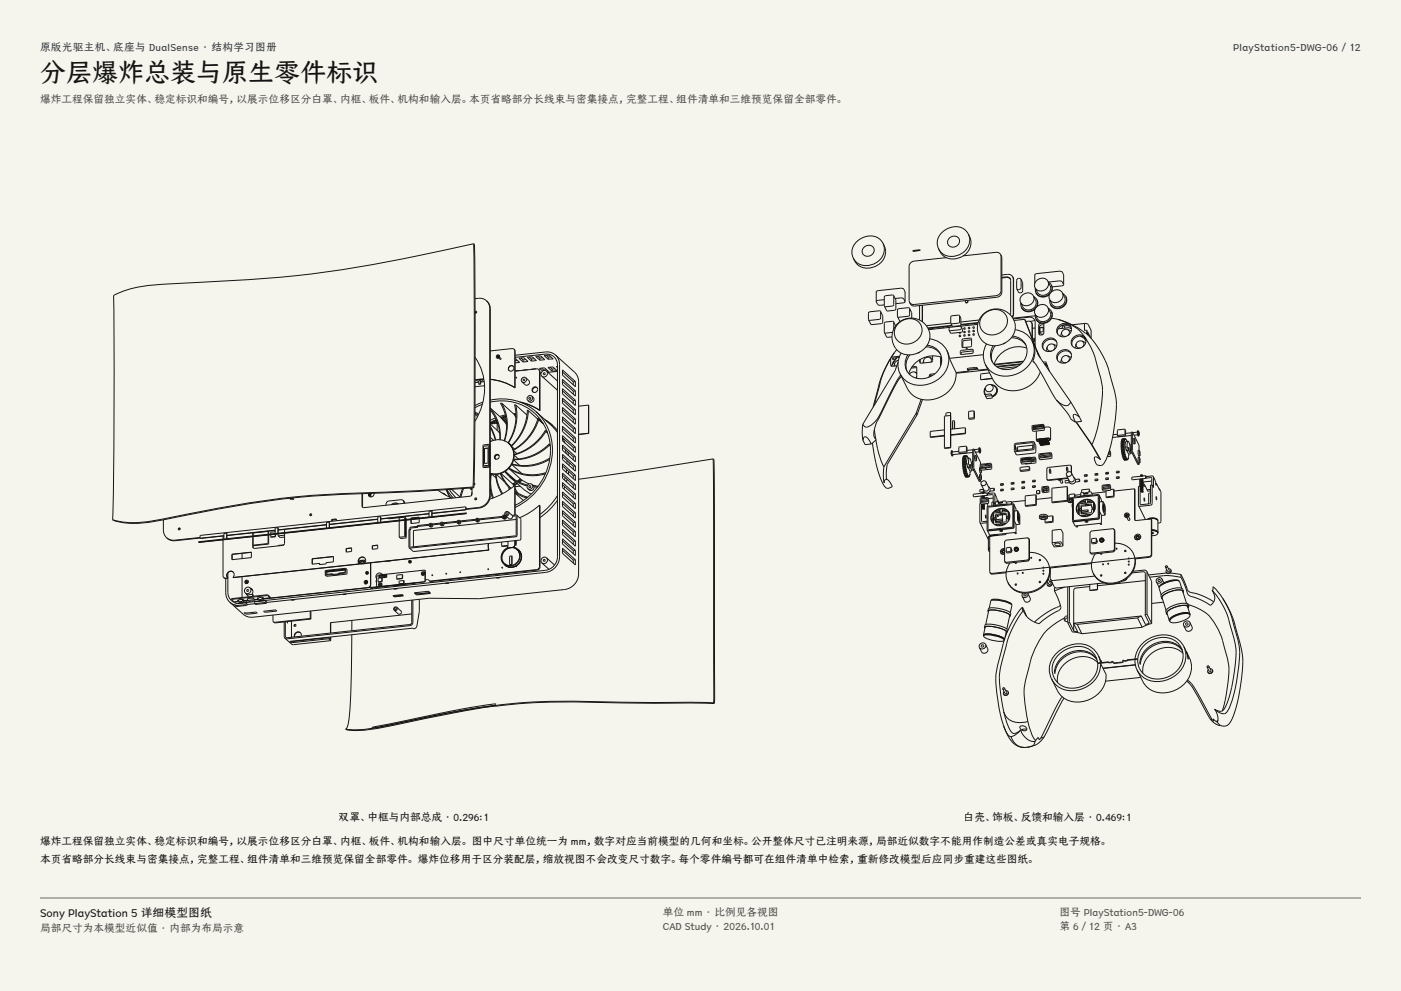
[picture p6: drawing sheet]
<svg xmlns="http://www.w3.org/2000/svg" width="420mm" height="297mm" viewBox="0 0 420 297" stroke-linecap="round" stroke-linejoin="round" font-family="sans-serif">
<defs><g id="words">
<text font-size="7.8" fill="#141413" x="12" y="24.7">分层爆炸总装与原生零件标识</text>
<text font-size="3.5" fill="#141413" x="12" y="274.9">Sony PlayStation 5 详细模型图纸</text>
<g font-size="3.2" fill="#1b365d">
<text x="12" y="15.3">原版光驱主机、底座与 DualSense · 结构学习图册</text>
<text x="369.7" y="15.3">PlayStation5-DWG-06 / 12</text>
</g>
<g font-size="3.2" fill="#504e49">
<text x="12" y="30.9">爆炸工程保留独立实体、稳定标识和编号，以展示位移区分白罩、内框、板件、机构和输入层。本页省略部分长线束与密集接点，完整工程、组件清单和三维预览保留全部零件。</text>
<text x="198.7" y="274.5">单位 mm · 比例见各视图</text>
<text x="317.6" y="274.5">图号 PlayStation5-DWG-06</text>
<text x="12" y="279.3">局部尺寸为本模型近似值 · 内部为布局示意</text>
<text x="198.7" y="278.8">CAD Study · 2026.10.01</text>
<text x="317.6" y="278.8">第 6 / 12 页 · A3</text>
</g>
<g font-size="3.2" fill="#141413">
<text x="101.6" y="246">双罩、中框与内部总成 · 0.296:1</text>
<text x="288.9" y="246">白壳、饰板、反馈和输入层 · 0.469:1</text>
<text x="12" y="253.3">爆炸工程保留独立实体、稳定标识和编号，以展示位移区分白罩、内框、板件、机构和输入层。 图中尺寸单位统一为 mm，数字对应当前模型的几何和坐标。公开整体尺寸已注明来源，局部近似数字不能用作制造公差或真实电子规格。</text>
<text x="12" y="258.6">本页省略部分长线束与密集接点，完整工程、组件清单和三维预览保留全部零件。 爆炸位移用于区分装配层，缩放视图不会改变尺寸数字。每个零件编号都可在组件清单中检索，重新修改模型后应同步重建这些图纸。</text>
</g>
</g></defs>
<g fill="#f5f4ed">
<path d="M0 0h420v297h-420z"/>
<path d="M12 12h396v275h-396z"/>
</g>
<g fill="none" stroke="#141413" stroke-width=".3">
<path d="M142 73l-13.1 2.9a359.8 359.8 0 0 1-70.1 8.8l-8.1 .4a39.9 39.9 0 0 0-16.6 3.4l.1 37.6-.4 29.7M142 73l.2 40.8-.4 32.2M142 73l.2 .3 .1 2.8 .1 25.6-.1 31.2-.3 13.3M259.1 74a1.68 1.68 0 0 1 2.8 .3 1.68 1.68 0 0 1-1.4 2.5 1.56 1.56 0 0 1-1.9-.8 1.56 1.56 0 0 1 .5-2zM264.7 72.9a4.9 4.9 0 0 1-4.9 6.7 4.1 4.1 0 0 1-4-2.2M264.7 72.9a4.7 4.7 0 0 0-7.2-1 4.3 4.3 0 0 0-1.7 5.5M264.7 72.9a4.8 4.8 0 0 1-3.6 7.4 4.4 4.4 0 0 1-5.3-2.9M273.7 75.2h.1M273.7 75.2v.1M275.7 74.9l-2 .3M275.8 74.9h.1M275.8 75h-.1"/>
<path d="M275.8 74.9v.1M275.8 74.9l-.1 .2-2 .1M283.7 77.2l-9.7 1.1a1.67 1.67 0 0 0-1.5 1.5l.2 10.8M284.7 71.3a1.68 1.68 0 0 1 2.8 .3 1.68 1.68 0 0 1-1.4 2.4 1.56 1.56 0 0 1-1.9-.8 1.56 1.56 0 0 1 .5-1.9zM290.3 70.2a4.9 4.9 0 0 1-4.9 6.7 4.1 4.1 0 0 1-4-2.3M290.3 70.2a4.7 4.7 0 0 0-7.3-1.1 4.3 4.3 0 0 0-1.6 5.5M290.3 70.2a4.8 4.8 0 0 1-3.6 7.3 4.4 4.4 0 0 1-5.3-2.9M300 76.3l.1 10.8a1.63 1.63 0 0 1-1.5 1.5l-24.6 2.7a1.35 1.35 0 0 1-1.3-.7M300 76.3a1.35 1.35 0 0 0-1.4-.7l-9.8 1.1M300 76.3l.3 1v10.3a1.63 1.63 0 0 1-1.5 1.5l-24.5 2.6a1.46 1.46 0 0 1-1.6-1.1M142.4 89.5h2.1l1.3 .6M142.4 93.4l.3-.1 .2 .2-.5 .3"/>
<path d="M142.9 93.4l-.4 .5M145.8 90.1l.8 1 .4 1.5v55.9a3.8 3.8 0 0 1-3.4 3.7l-3.9 .5M145.8 90.1l.6 .8 .4 1.5 .1 47.3M260.4 95.8l.6 1.3M261 97v.1M262.7 87.5l.6-.4 7-.7 .6 .3 .4 .8M262.7 87.5h.1M262.7 90.4l.4 .8 .3 .2h1.7M262.7 87.5v2.9M264 93.3l-.4-.2-3 .4-.3 .4 .1 1.9M264 93.3v2l-.2 .3-3 .4-.4-.2M264 93.3a3.8 3.8 0 0 1 .6 3.3l-.4 .4-2.8 .3-.4-.2"/>
<path d="M265.1 89.8l-2.1 .3-.3 .3M265.1 91.8l.7 1.2M265.1 99.6l.7 1.3M265.7 92.9l.1 .1M267.5 99.6l-2 .2-.4-.2M267.6 99.6h-.1M267.9 88.6l-.4-.2-2 .2-.3 .2-.1 3M267.9 88.6v2.9l-.4 .2-2 .2-.4-.1M267.9 88.6a4.6 4.6 0 0 1 .7 4l-.4 .4-2.1 .2-.3-.2M267.9 96.5l-.4-.2-2 .2-.3 .2-.1 2.9M267.9 96.5v2.1M267.9 96.5l.6 1.2"/>
<path d="M268.3 89.5l2.3-.2 .3 .3 .4 .8M269.1 94.9l.6 1.3M269.2 96.8a5.5 5.5 0 0 1 8.8 1.3 5.5 5.5 0 0 1-3.8 8 5.4 5.4 0 0 1-6.2-2.6 5.4 5.4 0 0 1 1.2-6.7zM269.3 97a4.1 4.1 0 0 1 7 1.1 4.4 4.4 0 0 1-2.4 4.5 4.4 4.4 0 0 1-5-.8 3.6 3.6 0 0 1 .4-4.8zM269.7 96v.2M269.7 96.2l.2 .1M271.3 87.5v.1M271.3 90.4l-.6 .4-2.1 .2M271.3 87.5v2.9M272.7 92.4l-.4-.2-3.1 .4-.2 .3 .1 2M272.7 92.4v2l-.2 .3-3.1 .4-.3-.2M272.7 92.4a3.5 3.5 0 0 1 .6 2.9"/>
<path d="M275.7 91.6v4.3M276.5 91.5v4.9M276.5 91.5v5M280.2 98.2l-1.4 .5M283.1 97.9l-.6 .4M284.5 99l.4 .7M284.8 98.1l-6.4 .7M284.9 99.6v.1M285 96.8v.1M285 96.8l-7.3 .8M285 96.9l.4 .8M285.3 97.5l-7.2 .8"/>
<path d="M285.4 97.6v.1M285.4 97.7l-7.2 .7M287.6 94.6l-.1 2.2-2.2 .3-.3-.2M287.6 94.6l-.2-.2-2.2 .3-.2 2.1M287.6 94.6l.4 .7M287.9 97.8l.2 .1M288 95.3h.1M288 99.6h.1M288 99.6l-.3 .3-.2-.3M288 95.3l-.1 2.3-2.2 .2-.3-.1M288.1 97.9v.7l-.2 .2-3.1 .3-.3-.1M288.1 97.9l.4 .8"/>
<path d="M288.5 98.6v.1M288.5 98.7v.7l-.3 .2-3 .3-.3-.2M288.9 99.4l.3-.1 .2 .2-.3 .2zM288.9 98.4l.3-.2 .2 .2-.3 .3zM289.4 90.5l.1 .1M289.4 90.6h.1M289.6 90.1l-.2 .4M289.9 90l.2 .2M290.1 90.2v.1M290.1 90.3l-.3 .4-.4-.2M290.1 90.3l-.2 .5-.4-.2M290.3 98.2l.3-.1 .2 .2-.3 .2z"/>
<path d="M290.3 99.3l.3-.2 .2 .2-.3 .3zM291.6 99.1l.4-.1 .1 .2-.3 .2zM291.7 98.1l.3-.2 .1 .2-.3 .3zM293.1 97.2l-8.3 .9-.2 .2-.1 .7M293.2 96.8l-5.2 .6M293.2 96.7l-5.2 .5M293.5 95.9l-5.5 .6M294.8 94.1a5.5 5.5 0 0 1 8.8 1.3 5.5 5.5 0 0 1-3.8 8 5.4 5.4 0 0 1-6.2-2.7 5.4 5.4 0 0 1 1.2-6.6zM294.8 94.3a4.1 4.1 0 0 1 7.1 1.1 4.4 4.4 0 0 1-2.4 4.5 4.4 4.4 0 0 1-5-.8 3.6 3.6 0 0 1 .3-4.8zM300.3 82.4a3.4 3.4 0 0 1 2.9 .1l.4 .5M300.3 83.1l1.8-.1 .6 .3 .3 .6-.2 10.4M300.3 83.3l1.8-.1 .8 .5"/>
<path d="M303.6 83l.2 11-.4 1M303.6 83l.1 .2M303.7 83.1v.1M303.7 83.2l.2 10.9-.4 1M303.8 95.6l4.7-.5a1.53 1.53 0 0 1 1.8 1.4v7.2M304.3 98.8a6.5 6.5 0 0 1 5.1 3.4M306.1 83.7l-.6-.3-.6 .3-.1 2.8M306.1 83.7l-.1 2.8-.6 .3-.6-.3M306.1 83.7l.5 1-.1 2.7-.5 .3h-.6l-.6-1.2M306.1 90.9l.1 1.2M306.2 92.1l.1 .2M306.3 92.2v.1"/>
<path d="M306.3 92.3a2.52 2.52 0 0 0 4 .4M307.2 95.7l4.2 11M307.2 95.7l4.1 10.8 9.7 14M307.2 95.7l-3.2 .3M307.5 96.3h1.1l.7 .5M309.3 96.8l.1 4.5M309.3 96.8l.1 .1M309.3 96.9h.1M309.4 96.9l.1 4.6M309.8 88.7l.7 1.3a2.18 2.18 0 0 1-1.1 2.7 2.18 2.18 0 0 1-2.8-.7l-.6-1.3M309.8 88.7a2.18 2.18 0 0 1-1.1 2.7 2.18 2.18 0 0 1-2.7-.7M309.8 88.7a2.18 2.18 0 0 0-2.7-.7 2.18 2.18 0 0 0-1.1 2.7"/>
<path d="M309.9 88.9l.9 .9M310.2 96l-1.4 .3M310.2 96h.1M310.2 96l.1 .2M310.2 82.4l.6-.4 7-.7 .7 .3 .4 .8M310.2 82.4h.1M310.2 82.4v2.6M310.3 98.3l-.8 .1M310.4 94.7l-6.8 .7M310.4 86.5l.2 1.2M310.4 94.3l.2 1.3M310.6 87.7v.2"/>
<path d="M310.6 95.6v.2M310.6 87.8v.1M310.6 95.7v.1M310.6 87.9a2.52 2.52 0 0 0 4 .4M310.8 89.8a2.6 2.6 0 0 1-1.3 3.2 2.6 2.6 0 0 1-3.3-.9M310.8 89.8l.1 .2M310.9 89.9v.1M310.9 90l.2 .9-.2 1M311.8 99.4l.3 .8M312 96.8l-.4 .3-.2 .4v2.4a.81 .81 0 0 0 .8 .5 .81 .81 0 0 0 .7-.7v-2.4l-.2-.4M312 96.8h.1M312.7 98.2l-.9 .1v1.1"/>
<path d="M312.7 98.2v.1M312.7 98.2l.2 .4M312.7 98.3v1.1h-.9M312.9 98.1l-1.3 .1M312.9 97.4h-.9l-.3 .4-.1 2.5M314.2 84.3l.6 1.3a2.18 2.18 0 0 1-1.1 2.7 2.18 2.18 0 0 1-2.8-.8l-.6-1.3M314.2 84.3a2.18 2.18 0 0 1-1.1 2.7 2.18 2.18 0 0 1-2.8-.8M314.2 84.3a2.18 2.18 0 0 0-2.8-.7 2.18 2.18 0 0 0-1.1 2.6M314.2 92.2l.6 1.3a2.18 2.18 0 0 1-1.1 2.7 2.18 2.18 0 0 1-2.8-.8l-.6-1.3M314.2 92.2a2.18 2.18 0 0 1-1.1 2.7 2.18 2.18 0 0 1-2.8-.8M314.2 92.2a2.18 2.18 0 0 0-2.8-.7 2.18 2.18 0 0 0-1.1 2.6M314.3 92.4l.9 .9"/>
<path d="M314.7 89.9l.2 1.3M314.9 91.2l.1 .2M315 91.3v.1M315.2 85.4a2.6 2.6 0 0 1-1.3 3.2 2.6 2.6 0 0 1-3.3-.9M315.2 93.3a2.6 2.6 0 0 1-1.3 3.2 2.6 2.6 0 0 1-3.3-.9M315.2 85.4l.1 .2M315.2 93.3l.1 .2M315.2 85.5l.1 .1M315.2 93.4l.1 .1M315.2 95.3l1.9 .4M315.3 85.6l.2 .9-.3 .9M315.3 93.5a2.6 2.6 0 0 1-1.3 3.1 2.6 2.6 0 0 1-3.4-.8"/>
<path d="M317.1 95.7a24.3 24.3 0 0 1 8.7 4.4M317.1 95.7a14.1 14.1 0 0 1 10.2 8.9l.8 2 .7 2.7a23.2 23.2 0 0 1 1.1 14.4l-1.2 5.8-1.4 3.7M317.6 97.5a2.07 2.07 0 0 1 2.2-.6 2.07 2.07 0 0 1 1.4 1.8 2.27 2.27 0 0 1-2 2.2 2.27 2.27 0 0 1-2.4-1.7v-.6zM318.3 99.6l-.3 1.2M318.3 99.6a1 1 0 0 0 .3 1 1 1 0 0 0 1 .2M318.4 97.5l.8 .2M318.4 98l.1 .1M318.4 98v.4M318.5 87.8l.7 1.3a2.18 2.18 0 0 1-1.1 2.6 2.18 2.18 0 0 1-2.8-.7l-.7-1.3M318.5 87.8a2.18 2.18 0 0 1-1.1 2.7 2.18 2.18 0 0 1-2.8-.8M318.5 87.8a2.18 2.18 0 0 0-2.7-.7 2.18 2.18 0 0 0-1.2 2.6M318.6 88l.9 .9"/>
<path d="M318.9 85.3l-.4-.8-.7-.3-3.5 .3 .9 .9M318.9 82.4l-.1 .1M318.9 85.3l-.7 .4-2.8 .3M318.9 82.4v2.9M318.9 97.6l-.5 .4M319.2 97.7l1.7 .1M319.2 97.7v.6M319.5 88.9a2.6 2.6 0 0 1-1.3 3.2 2.6 2.6 0 0 1-3.3-.9M319.5 88.9l.1 .2M319.6 89v.1M319.6 89.1a2.6 2.6 0 0 1-1.3 3.1 2.6 2.6 0 0 1-3.3-.8M320 98.7l1.1 .6"/>
<path d="M320 98.7a1.02 1.02 0 0 1 .1 1.8M320 98.7a1.34 1.34 0 0 0-1.7 .9M321.1 98.1a2.33 2.33 0 0 0-2.8-.6 2.33 2.33 0 0 0-1.2 2.6M321.2 98.5l-.7-.3-3.3 .4M324.9 99.5h.1M325.1 96.9v2.1h.7M325.1 96.9l1.1 .4 .9 1.8M325.1 96.9l-3.7 .4M325.8 99v.1M325.8 99v.2M325.8 99.1v1M325.8 99.1v.1"/>
<path d="M325.8 99.2l.1 .3M325.9 99.5l.3 .2M325.9 99.5l.1 .2M326 99.7l-.1 .5M326 99.9l.1 .5M326 99.9l.2 .6M326.2 99.7l.1 .1M326.2 99.7h-.2M326.3 99.8l-.3 .1M326.3 99.8l.7 1.5M327.1 99.1v.1M327.1 99.1v2.3"/>
<path d="M142.4 114.2v.1M142.4 107.1a17.4 17.4 0 0 1 0 19.2M143.1 113.8l-.2 .3 .6 .2M143.5 115.1h.1M143.5 114.5l-1.1 .2M143.6 115.1h.1M143.6 113.8h.5M143.6 113.7v.1M143.7 113.7l-.1 .1M143.8 113.7l.3 .1M144 114.1h-.4l-.1 1M144 115.1h-.4"/>
<path d="M144 114.1h.1M144 115v.1M144 114.1v.9M144.1 113.8l.7 .2-.7 .3M144.1 114.1h.1M144.1 114.1v1h-.5M145.1 113.6l-2.7 .2M145.1 113.6l-2.7 .3M145.2 114.4l-1.1 .1M145.3 115.6l-2.9 .3M147 119.9a15.5 15.5 0 0 1 13.7 3.4M148.9 106.8l.4 .1"/>
<path d="M148.9 106.8v.1M148.9 107.2h.1M149.2 106.5v.7zM149.2 106.5h.1M149.3 106.8h.3h-.7M149.3 106.8h.1M149.6 106.5a.51 .51 0 0 0-.7 0 .51 .51 0 0 0 0 .7M149.6 106.5a.52 .52 0 0 1 .1 .5 .52 .52 0 0 1-.5 .3l-.3-.1M149.6 106.5h.1M149.6 106.8h-.3M149.6 106.5a.52 .52 0 0 1 .1 .5 .52 .52 0 0 1-.5 .4l-.2-.2M149.7 107l.5 .6-.3 .1-.4-.4"/>
<path d="M153.8 109.8a.9 .9 0 0 0-1.1 .1 .9 .9 0 0 0 0 1.2M154.1 104.7l.2 .5v11M154.1 104.7l-.6-.2-6.5 .7M154.1 104.7h.1M154.1 104.7l.3 .6v10.9M154.3 116.2a15.7 15.7 0 0 0-7.3-2.5 16.3 16.3 0 0 1 7.4 2.5M154.3 116.2h.1M154.4 107.1l9.1-1a3.2 3.2 0 0 1 3.6 3.3v57.5a4.2 4.2 0 0 1-3.6 4l-85.2 9.2M154.4 107.5l1.4 1.1-1.4 .2M154.7 113.1l.1 .2zM154.8 111.1l.1 .1M154.9 113.2l-.1 .1"/>
<path d="M155.2 108l-.8 .1M155.6 107.4l1.4-.2 1.3 1.1-1.5 .2zM156.2 107.3l.6 .6M156.8 107.9v.6M157.3 110.9h.1M157.6 113.2a.83 .83 0 0 1 0 1.1 .83 .83 0 0 1-1.1 .2M157.6 113.2a.83 .83 0 0 0-1.1 .1 .83 .83 0 0 0 0 1.2M157.6 113.2l.9 .9a.83 .83 0 0 1 0 1.1 .83 .83 0 0 1-1.1 .1l-.9-.8M157.7 107.8l-.9 .1M158.1 107.1l1.5-.2 1.2 1.2-1.5 .1zM158.3 110.8l-1.5 .2M158.7 107l.6 .6"/>
<path d="M159.1 119.5l-.1 .2M159.2 110.7h.1M159.3 107.6v.6M159.4 118.7a.89 .89 0 0 1 0 1.2 .89 .89 0 0 1-1.2 .1M159.4 118.7a.89 .89 0 0 0-1.1 .2 .89 .89 0 0 0-.1 1.1M159.4 118.7a.97 .97 0 0 1 .4 1.6 .97 .97 0 0 1-1.6-.3M159.9 110.6h.1M160.2 107.5l-.9 .1M160.6 106.8l1.5-.1 1.2 1.1-1.5 .2zM160.8 110.6l-1.6 .1M161 116.2a.9 .9 0 0 0-1.1 .2 .9 .9 0 0 0-.1 1.1M161.2 106.8l.6 .5"/>
<path d="M161.5 110.7l.2 .6v11.6M161.5 110.7l-.6-.2-6.5 .7 1.3-.1M161.5 110.7l.1 .2M161.6 110.8v.1M161.6 110.9l.3 .5v11.7M161.8 107.3v.7M161.9 111.6h.1M162.2 111.8l-.3 .1M162.4 110.3l.6 .6M162.5 112.8l4.6 4.2M162.7 111.2l-1-.8 1.5-.2 1.3 1.2h-.5M162.7 107.2l-.9 .1"/>
<path d="M163 110.9v.2M163.1 106.6l1.5-.1 1.2 1.1-1.4 .1zM163.7 106.5l.7 .5M163.8 111.2a1.04 1.04 0 0 1 .1 1.4 1.04 1.04 0 0 1-1.4 .2M163.8 111.2a1.04 1.04 0 0 0-1.3 .2 1.04 1.04 0 0 0 0 1.4M163.8 111.2l3.3 3M163.9 110.8l-.9 .1M164.3 110.1l1.4-.1 1.3 1.1-1.5 .2zM164.4 107v.7M164.9 110.1l.6 .5M165.1 107h-.7M165.5 110.6v.7"/>
<path d="M166.4 110.5l-.9 .1M166.5 106.4l6.1 5.5 .8 1.9 .1 58.2a4.8 4.8 0 0 1-4.2 4.7l-25.6 2.7-15-.1-53.4 5.7-2-.6-4.4-3.9M166.5 106.4l.9 1.3 .3 1.5v57.7a4.8 4.8 0 0 1-4.1 4.6l-83.7 9M166.5 106.4l-.9-.6-1.5-.3-9.7 1M167.1 111.3l-2.8 .3M167.1 109.8l-.3 .1 .3 .3M168.6 117.1l3.3 2.9M168.6 110.9l3.9 3.4v1.6l-3.9-3.5zM168.6 113.7l3.9 3.5v1.5l-3.9-3.5zM168.6 116.5l3.9 3.5v1.5l-3.9-3.5zM168.6 119.3l3.9 3.5v1.5l-3.9-3.4zM168.6 111.5l3.3 2.9"/>
<path d="M168.6 114.3l3.3 2.9M168.6 119.9l3.3 3M171.9 114.4v.9M171.9 117.2v.9M172.5 120h-.6M172.5 117.2h-.6M172.5 114.3l-.6 .1M265.7 100.8l.1 .1M265.8 100.9l.3 .2 1.3-.1M267 107.4l.1 2.2 .4 .2 1.4-.2M267 107.4l-.4 .7a47.5 47.5 0 0 0-4.4 13.2M267.2 107.1l-.2 .3"/>
<path d="M267.6 108.9l-.3 .9M267.8 107.3v.6M268 108.3l-.3 .2-.1 .4M268 108.3l-.4 .6M268.1 105.7a35 35 0 0 0-5.7 13.8l-.7 2.5M268.1 105.7l-.9 1.4M268.2 108.9l-.2 .8M268.2 108.9l.1 .8M268.3 107.8l-.5 .1M268.3 107.8l-.3 .5M268.7 107.2l-.4 .6M268.8 104.8l-.7 .9"/>
<path d="M268.9 107.2l-1.6 2.4M269.2 108.6l-.9 2.5-9.6 16.1M269.3 108l-.7 .3-.4 .6M269.5 107.1l-2 .3 .3 .5M269.7 106.8l-2.5 .3M269.8 112l.2 .4M270 112.4h.1M270 112.4a102.7 102.7 0 0 0-6.8 12.9 5.2 5.2 0 0 1-3.7 2.7l-.8-.8M270 112.4l.1 .1M270.1 112.5l.1 .3-2 3-4.5 9.1a9.4 9.4 0 0 0-1.6 6.1l.6 .7-1.5 1.4M270.2 105.8a6.5 6.5 0 0 0-.4 6.2M272.8 106.3a4.9 4.9 0 0 0-.9 4.9"/>
<path d="M273.4 109.9l1.1-.1 .3 .2v2.9l-.2 .4M274.3 111.5l.5 .6M274.3 111.5h-.8l-.8 .7M274.3 111.5l.5 .2M274.8 110.2l-1.6 .1M274.8 112.8l-.3 .5M275.7 107.8v.8l.3 .2 3.1-.3M275.7 105.5l-.6 .3M275.9 107.7v1.1M276.2 119.6l-1.5 4.2M276.6 119.7l-1.7 4.6M276.9 108l-.2 .8"/>
<path d="M276.9 108l.1 .8M277.6 104a4.9 4.9 0 0 1 4.4 2.2M277.9 103.5a4.6 4.6 0 0 1 4.2 3.1 4.6 4.6 0 0 1-1.5 5.1 5.6 5.6 0 0 1-8.8-.7l-.4-1.3v-1.4l.8-2M278.6 107.1l1 .4M278.6 107.1l.6 .6-.1 .8M278.6 107.1a1.34 1.34 0 0 0-1.7 .9M278.7 101.6a6.5 6.5 0 0 1 5.1 3.4M278.8 112.2l.2 .3M278.8 112.2l-.3 .9M278.8 112.9h.1M279 112.5l.4 .1M279 112.5l-.2 .4"/>
<path d="M279.6 106.6v1.5l-.5 .4M280.2 112l-1.4 .2M282 107v2.6M282.2 107.1a7.7 7.7 0 0 0-9.8 4.8M282.2 107.1v1.6M283.8 105l.8 2.4M283.8 105a7 7 0 0 1-3.1 9.1 7.5 7.5 0 0 1-10.9-2.1M284.6 107.4l2 4.2M286.6 111.6a8.3 8.3 0 0 1-13 6.8l-1.6-2-1.9-3.9M287.5 100.6l.4-.1 .1 .2-.3 .2zM288.1 105.1l3.3-.4 .3 .1 .1 .7-.4 .4-3.2 .3-.3-.2zM288.6 101.6l2.5-.2 .2 .2-.1 2.1-.3 .2-2.4 .2-.1-2.2z"/>
<path d="M288.9 100.5l.3-.2 .2 .2-.3 .3zM289.7 104.3l.3 .1-.2 .2zM290 110.5l.3 .7M290.3 100.3l.3-.1 .2 .2-.3 .2zM290.3 111.2l-3.7 .4M291.3 101.8l-2.5 .3-.2 .3v1.8M291.6 100.2l.4-.2 .1 .2-.3 .3zM291.8 105.2l-3.3 .3-.3 .2-.1 .5M293 110.4l-2.9 .3M293.1 110.6l-2.9 .3M294 113.7l.2 .1M294 113.7h.1"/>
<path d="M294.8 106.3l-10.2 1.1M295.2 118l.2 .4M295.2 118v.2M295.2 118.1v.1M295.2 118.2l.2 .3M295.4 109.2l2.2 4.4a7.5 7.5 0 0 0 11.3 1.8 8 8 0 0 0 3-4M295.4 116.2l-.3 .7 .1 1.1M295.4 116.2l-.3 1 .4 1M295.4 118.7l.4 .7M295.8 103.1a6.5 6.5 0 0 0-.4 6.1M295.8 119.4h.1M296.1 110.6l-1.4 .2a1.3 1.3 0 0 1-1.9-.6l-2.6 .2-.2 .2 .3 .6"/>
<path d="M296.2 110.8l-9.6 1.1M296.7 111.8l-2.7 .3v1.6M297.1 118.1l-1.5 .1-.2 .5M297.1 118.1h.1M297.1 118.1l.3 .7M297.1 118.1l-.1 .5-1.6 .1M297.1 115.3a1.71 1.71 0 0 1 1.7 1.6 1.71 1.71 0 0 1-1.4 1.8M297.1 115.3a1.12 1.12 0 0 1-.1 2 1.12 1.12 0 0 1-1.6-1.1M297.1 115.3a1.34 1.34 0 0 0-1.7 .9M297.2 115.3l.8 .2 .8 .7M297.4 118.8h.1M297.4 118.8v.1"/>
<path d="M297.4 118.9l-.1 .4-1.5 .1M297.5 113.4l-3.3 .4M298.4 103.6a4.9 4.9 0 0 0-.9 4.9M298.8 116.2a1.91 1.91 0 0 1-1.4 2.6M298.8 116.2v.2M298.8 116.3v.1M298.8 116.4a1.91 1.91 0 0 1-1.4 2.6M301.3 102.7l-.6 .4M303.1 101.2a4.9 4.9 0 0 1 4.5 2.3M303.5 100.7a4.6 4.6 0 0 1 4.2 3.2 4.6 4.6 0 0 1-1.5 5.1 5.6 5.6 0 0 1-8.8-.8l-.5-1.9 .2-1.4 .7-1.3M304.9 109.9l-5 .5M305.8 109.3l-6.8 .7"/>
<path d="M306.1 109l-7.4 .8M306.7 108.4l-8.5 .9M307.8 104.3a7.7 7.7 0 0 0-9.8 4.9l8.8-.9M309.4 102.2a6.4 6.4 0 0 1 .2 6M309.4 102.2a7 7 0 0 1-3.1 9.1 7.5 7.5 0 0 1-10.9-2.1M309.6 108.2l.5 .5M309.6 108.2a12 12 0 0 1 2.8 4.2l4.2 7.4M309.8 102.4h.1M310 101.4l-.3 .1v.6M310.1 101.4h.1M310.1 101.4v.1M310.1 101.4v.8h-.3"/>
<path d="M310.1 101.5h.1M310.1 101.5v.8l-.3 .1M310.8 105.1l1.1 2.2M312.1 100.1v.1M312.7 108.5l.8-.1 1.1 2.8M312.8 100.2h-.7M313.2 101.9a2.07 2.07 0 0 1 2.2-.6 2.07 2.07 0 0 1 1.5 1.8 2.27 2.27 0 0 1-2 2.2 2.27 2.27 0 0 1-2.5-1.6l.1-.7zM313.7 109h-.6M313.9 104l-.2 1.2M313.9 104a1 1 0 0 0 .3 1 1 1 0 0 0 1.1 .2M314 109.7l-.6-.7 .6 .8M315.6 103.1l1.2 .6"/>
<path d="M315.6 103.1a1.02 1.02 0 0 1 .2 1.8M315.6 103.1a1.34 1.34 0 0 0-1.7 .9M316.6 119.8l.6 .7M316.6 119.8a3.8 3.8 0 0 0 3.6 1.7l.8-1M316.8 102.5a2.33 2.33 0 0 0-2.8-.6 2.33 2.33 0 0 0-1.3 2.6M317.6 105.4a2.07 2.07 0 0 1 2.2-.6 2.07 2.07 0 0 1 1.4 1.8 2.26 2.26 0 0 1-2 2.2 2.26 2.26 0 0 1-2.4-1.7v-.6zM318.3 107.5l-.3 1.2M318.3 107.5a1 1 0 0 0 .3 1 1 1 0 0 0 1 .2M320 106.6l1.1 .6M320 106.6a1.02 1.02 0 0 1 .1 1.8M320 106.6a1.34 1.34 0 0 0-1.7 .9M321.1 106a2.33 2.33 0 0 0-2.8-.6 2.33 2.33 0 0 0-1.2 2.6"/>
<path d="M321.9 101a2.07 2.07 0 0 1 2.2-.6 2.07 2.07 0 0 1 1.5 1.8 2.27 2.27 0 0 1-2 2.2 2.27 2.27 0 0 1-2.5-1.7l.1-.6zM322.6 103.1l-.3 1.2M322.6 103.1a1 1 0 0 0 .3 1 1 1 0 0 0 1.1 .2M323.8 100.7l1.2 .7M324.3 102.2l1.2 .5M324.3 102.2a1.02 1.02 0 0 1 .2 1.8M324.3 102.2a1.34 1.34 0 0 0-1.7 .9M325 101.4l.5 .2a2.33 2.33 0 0 0-2.8-.6 2.33 2.33 0 0 0-1.3 2.6M325 101.4l.4 .6M325.4 102l.2 .1M325.4 102l.2 .2M325.8 100.1a27.1 27.1 0 0 1 7.4 13.8 22.5 22.5 0 0 1 1 13.1l-.5 3.4a29.1 29.1 0 0 1-2.7 8.4 1.57 1.57 0 0 1-1.8 .6 1.57 1.57 0 0 1-1.1-1.6 .63 .63 0 0 1 .3-.9 .63 .63 0 0 1 .9 .3l.7 .6-2.7-4.6"/>
<path d="M142.4 124.2l.8 .7M142.4 123.9l1 .5M142.4 123.5l1.1 .6M144.6 121.2l-2.2 1M144.8 120.5l-2.4 1M145 139.6h.1M145.3 134.4l1-.1-.1 4.5-1 .1zM146.5 139.5l-1.5 .1M146.6 133.6l-1.6 .2v5.8M146.6 133.6v.1M146.6 133.6h.1M146.6 139.4l-.1 .1"/>
<path d="M146.6 133.7v5.7M146.7 133.2l-1.7 .1-.2 .3v6.4M146.7 133.2l.1 .1M146.8 133.2v.1M146.8 133.3l.1 .1M146.8 139.7l-.2 .2M146.8 139.9v8.5a3.8 3.8 0 0 1-3.3 3.7l-3.8 .4M146.9 139.7l-.2 .3h-1.9M147 120.5a14.7 14.7 0 0 1 17.5 18.5 19 19 0 0 1-10.1 12.5M147 132.4a4.9 4.9 0 0 1 5.5 .5M147 122.3l3.2 2.9 1.7 2.1M147 122.4a12.7 12.7 0 0 1 3 9.3"/>
<path d="M147 122.9a12.7 12.7 0 0 1 2.8 8.8M147 127.1l2.8 2.7M147 127.8l.8 1.6 .8 2.4M147 128.2l.9 1.7 .5 1.9M147 131.8l.2 .4M147 132.1l.1 .2M147 126.7l1.8-.9-1.8 1M147 131.1l1 .9M147.1 127.2h-.1M147.1 126.7v.5M147.1 132.3h.1M147.1 126.7l.6 .4"/>
<path d="M147.2 132.2l.1 .1M147.2 132.2l-.1 .1M147.5 126.4l.8 .6M147.7 127.1h-.1M147.7 126.6v.5M147.9 126.2l1 .8M148.3 127h-.1M148.3 126.5v.5M148.4 126l.7 .7M148.4 131.8l.1 .1M148.5 125.3l-1.5 .7M148.6 137.5l.1 .1"/>
<path d="M148.6 131.8h.1M148.6 131.8h-.2M148.9 127h-.1M148.9 126.4v.6M149 126.6v2.4M149.5 136.4a.78 .78 0 0 0-1 .2 .78 .78 0 0 0 0 .9M149.5 136.5l.1 .1M149.5 136.5a.71 .71 0 0 0-.9 .1 .71 .71 0 0 0 0 .9M149.8 131.7l.1 .1M149.8 131.7h.2M150 131.7l.1 .1M150.2 125.2l1.6 1.4"/>
<path d="M150.4 120.8l3.8 3.4 .5 1M150.4 120.8a13.5 13.5 0 0 1 .9 11.2M150.4 120.8h-.4a13.4 13.4 0 0 1 1.2 11.2M150.7 125l1.1 1.1M151.1 124.9l.6 .5M151.2 132l.1 .1M151.2 132h.1M151.3 126.2v.2M151.3 132l.1 .2M151.5 124.4l-1.7 .4M151.6 124.7l-1.4 .5M151.6 124.8h-.3"/>
<path d="M151.8 126.6h.1M152.3 132.7l1 .8M152.5 132.9a5.5 5.5 0 0 1 .6 6.6 5.5 5.5 0 0 1-6.1 2.3M152.5 132.9l.1 .1M152.6 133h.1M152.6 133l1.3 1.8M153.1 133.5l.1 .1M153.2 133.6l.1 .1M153.3 133.7l1 .9M153.3 139.1l3.2 2.8M153.4 139.2l-.8 1.1M153.8 134.8l.1 .2"/>
<path d="M153.9 135l1.1 .9M153.9 137.8l1.9 1.7M153.9 135l.2 1.2M154 137.8l-.5 1.2M154.1 136.3l1.3 1.3M154.1 136.4l-.1 1.2M154.5 124.7l.2 .3M154.5 124.2h.1M154.6 124.1v.1M154.6 124.1l-.1 .1M154.6 124l-.5 .1M154.6 124.2l-.1 .1"/>
<path d="M154.6 121.4a14.6 14.6 0 0 1-2.2 11.3h-.1M154.6 121.4l-.3-.1a14.5 14.5 0 0 1-2 11.4M154.6 121.4l3.4 3M154.7 124l-.7 .1M154.7 124.1l-.6 .1M154.7 124.4l-.4 .1M155.8 120.4a15.9 15.9 0 0 1 5.9 2.5M156.4 120.7a15.9 15.9 0 0 1 5.5 2.4M158 124.4h.1M158.4 123.1a15.6 15.6 0 0 1-5.1 10.6M158.4 123.1l-.3-.2a15.5 15.5 0 0 1-4.9 10.7M158.4 123.1l2.8 2.5"/>
<path d="M160.7 123.3l4.7 4.3 1.7 2M160.7 123.3a16.7 16.7 0 0 1 1.4 22.3l-1.8 2.2-2.2 2-3.7 2.3M160.9 125.3l1.3 .7M161.2 125.5l.3 .3a16 16 0 0 1-7.6 9.2M161.2 125.5a16 16 0 0 1-7.4 9.3M161.2 125.5l1.7 1.6M161.3 125.5l.2 .1M161.5 125.6h.1M161.7 122.9l.2 .2M163.3 125.8l1.9 1.3 1.9 1.9M163.5 129a16.8 16.8 0 0 1-9.4 7.3M163.5 129l.6 .5"/>
<path d="M163.5 129l.1 .3M163.5 125.9l2.2 1.6M163.6 129.3a15.8 15.8 0 0 1-9.5 7M163.6 129.3l.6 .5M164.6 137.8a13.9 13.9 0 0 1-11.3 1.3M164.6 137.8l.2 .1M164.6 137.4a14.8 14.8 0 0 1-11.3 1.7M164.6 137.4l.2 .2M164.6 137.4v.4M164.6 133a16 16 0 0 1-10.7 4.8M164.6 133l.3 .3M164.6 133l.1 .4"/>
<path d="M164.7 133.4a15 15 0 0 1-10.8 4.4M164.7 133.4l.3 .3M168.6 131.2l.8 1.6M168.6 136.2l3.9 3.5v1.5l-3.9-3.5zM168.6 124.9l3.9 3.5v1.6l-3.9-3.5zM168.6 122.1l3.9 3.5v1.5l-3.9-3.4zM168.6 127.7l3.9 3.5v1.6l-3.9-3.5zM168.6 130.6l3.9 3.4v1.6l-3.9-3.5zM168.6 133.4l3.9 3.4v1.6l-3.9-3.5zM168.6 139l3.9 3.5v1.5l-3.9-3.5zM168.6 122.8l3.3 2.9M168.6 125.6l3.3 2.9"/>
<path d="M168.6 128.4l3.3 2.9M168.6 131.2l3.3 2.9M168.6 134l3.3 2.9M168.6 136.8l3.3 2.9M168.6 139.6l3.3 2.9M169.5 134.8l.2 1.1M170 138v.9M170.2 135.4l.2 1.1M170.6 138.6v.9M171.9 120v1M171.9 122.9v.9M171.9 125.7v.9"/>
<path d="M171.9 128.5v.9M171.9 131.3v.9M171.9 134.1v.9M171.9 136.9v.9M171.9 139.7v.9M172.5 139.7h-.6M172.5 136.8l-.6 .1M172.5 134l-.6 .1M172.5 131.2l-.6 .1M172.5 128.4l-.6 .1M172.5 125.6l-.6 .1M172.5 122.8l-.6 .1"/>
<path d="M176.4 129.8l.1 .1M176.4 121.4v8.4M176.4 121.4l.1 8.5M176.4 129.8l-2.9 .4 3-.3M176.4 121.4l-2.9 .3M213.8 137.5l-23.9 3.8-16.4 2.3M213.8 137.5l.2 70.7-.2 2.4M213.8 137.5l.2 .7 .2 12.1v58.7l-.2 1.8M258.7 127.2l-.2 2.4 .2 2.4M258.7 132a.82 .82 0 0 1 .5-1.1 .82 .82 0 0 1 1.1 .6l.9 1.6M258.7 132l.6 1.3 1.9-.2M261.5 132.8l1.2 6.5a18.4 18.4 0 0 0 2.9 6.9l.5 .2 1.4-.6-1-1.7a.78 .78 0 0 0-1.1-.4 .78 .78 0 0 0-.3 1.1l-.3-2.5 .2-2.4"/>
<path d="M262.1 128.8l.4 2.8M262.6 131.8l1 4.7 1.4 3.4M274.7 123.8l-9.7 16.1M274.7 123.8l.2 .5M274.9 124.3l-8.9 14.9-.3 2.3 .1 2.2M278.9 130.8l.1 .2M278.9 130.9l.1 .1M283.1 128.8l-4.1 .5-.1 .2v1.3M283.1 130.5l-4.2 .3M283.1 130.7l-4.1 .3M283.1 134.2l.1 .1M283.2 134.2v.1"/>
<path d="M284.9 123.7l-1.3 .1v.9M284.9 123.7v.1M284.9 123.7l.1 .1M284.9 124.6l-1.6 .1-.2 .2v9.3M284.9 124.6l.1 .2M284.9 123.8h.1M284.9 123.8l.1 10.1-.2 .2-1.7 .1M285 123.8v.9M285 124.8v9.2l-.2 .2-1.6 .1M285.2 135.6v.6M285.4 135.1l-.1 .8 .3 .8M285.4 135.1l.2 .3"/>
<path d="M285.4 135.1a1.04 1.04 0 0 0 .2 1.6M285.5 135.5l-.1 .5 .2 .2M285.7 136.2l-.1 .5M286.1 126.1l-.6 .1v2.4M286.1 126.1v2.4M286.1 126.1l.1 .2M286.1 126.3h.1M286.2 126.3v.1M286.2 126.4v2.1M287.4 135.2l-2 .3M287.4 135.5l.2 .4M287.6 135.8v.1"/>
<path d="M288.5 138.6v.3M288.5 138.2l.1 .1M288.5 138.9l.1 .2M288.6 139.4v.3M288.6 137.5v.2M288.6 138.5v.1M288.6 138.3v.2M288.6 139.1v.1M288.6 139.7v.1M288.6 139.2v.2M288.6 137.9h.1M288.6 139.4h.1"/>
<path d="M288.6 137.7v.2M288.6 139.8l.1 .2M288.6 137l.1 .3M288.7 140v.2M288.7 137.3h.1M288.8 136.7v.2M288.9 136.7h.1M289.4 128.3v1.4l-.2 .1-4.2 .5M289.4 128.3l-4.4 .3M289.4 128.3v.1M289.4 128.4h.1M289.4 138.5l-.9 .1"/>
<path d="M289.4 138.1l-.9 .1M289.4 138.5v.3M289.4 138.1l.1 .2M289.4 138.8l-.9 .1M289.4 137.8l-.9 .1v.3M289.4 138.8l.1 .2M289.4 137.8v.3M289.4 128.4l.1 1.4-.2 .2-4.3 .4M289.5 139.3l-.9 .1M289.5 137.4l-.9 .1M289.5 139.3v.3M289.5 137.4v.2"/>
<path d="M289.5 138.4l-.9 .1M289.5 138.4l-.1 .1M289.5 138.3v.1M289.5 138.3h-.9M289.5 139l-.9 .1M289.5 139v.1M289.5 137.2l-.9 .1v.2M289.5 137.2l.1 .1M289.5 139.6v.1M289.5 137.2v.2M289.5 139.6l-.9 .1M289.5 139.1v.2"/>
<path d="M289.5 137.8h-.1M289.5 137.8l-.9 .1M289.5 139.1l-.9 .1M289.5 137.6l-.9 .1M289.5 139.3h.1M289.5 137.6v.2M289.5 139.7l.1 .2M289.5 139.7l-.9 .1M289.6 139.9v.2M289.6 137.3h-.1M289.6 139.9l-.9 .1M289.6 137.2l-.9 .1"/>
<path d="M289.6 137.2v.1M289.6 136.8l-1 .2M289.6 136.8v.4M289.6 136.8l.1 .1M289.7 136.6l-.9 .1M289.7 136.6l.1 .2M289.7 136.6v.3M289.7 136.9l-1.1 .1M289.7 136.9h.1M289.7 133.8l-2.2 .2-.1 1.5M289.7 133.8v1.5l-2.3 .2M289.7 133.8l.2 .4"/>
<path d="M289.8 139.1l.4 .9M289.8 136.6l-1 .1M289.8 136.6l.1 .2M289.8 136.6v.2M289.8 134.1l.1 .1M289.8 136.8h.1M289.9 134.2l-.1 1.5-2.2 .2M289.9 136.8l.1 .1M290 136.7h-.1M290 136.7l.1 .3M290 136.7v.2M290 139.6l.2 .7 .1-.3"/>
<path d="M290.2 137l-.1 .1M290.2 137l.1 .4M290.2 137v.2l-.1-.2M290.4 139l-.6 .1M290.4 139l.4 1M290.4 125.3l.1 .3M290.5 125.6h.1M290.6 137.3a6.8 6.8 0 0 1 .8 3.8M290.6 137.3l-.2 1.7M290.6 137.3l-.7 .2-.1 1.6M290.8 140v-.9l.1 1.1M290.8 140h-.6"/>
<path d="M291.6 138.1v2M291.6 135.6l-6.1 .7M291.6 134.8l-1.7 .2M291.6 134.6l.1 .1M291.6 134.6v5.6M292 134.6l-.1 5.7 2 4M292 134.6h.1M292 134.6h-.4M292 123.2l-1.6 .1v2M292 123.2h.1M292 123.2l.1 .3M292 123.2l-.1 2-1.5 .1"/>
<path d="M292 134.6l1.9 3.8v.8M292.1 123.5h.1M292.1 123.5v2l-1.6 .1M292.2 136.5l.2 1.6M292.2 136.5h.1M292.4 138.1h.1M292.6 136.5l.1 1.6M292.6 136.5h.1M292.6 136.5h-.4M292.6 136.5l.2 1.5M292.7 138.1h.1M292.7 138.1h-.3"/>
<path d="M293.4 134.6l.2 1.1 .2 .1M293.4 134.6l-1.4 .2M293.5 135.4l-1.1 .1M293.7 134.2l-.1 .8 .2 .8M293.7 134.2l.2 .4M293.7 134.2l-.3 .4M293.8 134.6l-.1 .5 .2 .3M293.9 134.6l.1 .8M293.9 134.6h-.2M293.9 135.4l-.1 .4M294 139.2l-.1 1.2M294 135.4h-.3"/>
<path d="M295.4 139.3l-1.3 .1v.7M295.4 139l-1.4 .2M295.4 139v.3M295.4 139l.1 .2M295.4 139.3l.1 .2M295.5 139.2h1.3v.6l-1.3 .2 .1 .5h-.1M295.5 139.2v.3M296.8 139.5l-2.4 .2-.1 .4M297 138.9v1.1l-1.5 .2M297 138.9l-1.5 .1 .1 .5h-.1M297 138.9l.3 .5M297.3 139.4h.1"/>
<path d="M297.3 139.4v1.2l-3.1 .3M304.1 135.2l.5 1M304.6 133.2l5-.5 .1 1.5-.3 .3-4.8 .5zM304.6 136v.2M305.1 134l-.3 .3v.7M306 138.5h.1M306 138.5l.3 .5M306.3 139h.1M306.3 138.2v.1M306.3 137.6l2.3-.3v.7l-2.3 .3zM307.4 139h.1M308.5 139.9l-.1 .8-2.6 .2"/>
<path d="M308.5 139.9l-2.6 .2-.1 .8M308.5 139.9l.2 .3M308.6 137.4l-2.2 .3v.3M308.6 137.5l-2.1 .3-.1 .3-.1-.1M308.6 137.7l-2.1 .2v.4M308.9 137.1l-2.8 .2-.1 1.2M308.9 137.1h.1M308.9 137.1l.3 .5M308.9 137.1l-.1 1.2-2.8 .2M309.1 137.6h.1M309.2 137.6h.1M309.2 137.6l-.2 1.2-2.7 .2"/>
<path d="M309.4 128.7l.3 .5M309.6 133.6l-4.3 .3-.2 .2v.9M309.6 133.6v.8M309.6 133.6l.1 .1M309.7 129.2h.1M309.7 128.5h.1M309.7 133.5h-.1M309.8 127.9l-.1 .3M310 132.5l-.4-.2-5.3 .6-.2 .4v1.9M310 132.5v1.9l-.2 .3-5.3 .7-.4-.2M310 132.5a3.4 3.4 0 0 1 .5 2.9l-.4 .4-5.1 .5-.4-.1M310 137.3h.1"/>
<path d="M310 137.3l-1 .1M310 137.3v.7l-.8 .1M310 137.6l-.8 .1M310.3 137.1h.1M310.3 137.1h-1.4M310.3 137.1l.2 .5M310.3 137.1v1.1l-1.1 .2M310.5 137.5v.1M310.5 137.6l-.1 1.2-3 .2M310.7 131.9l.2 .3 .6 .1M310.7 129.2v2.7M310.9 131.9l.6 .3"/>
<path d="M310.9 131.8v.1M311.4 131.7l-.5 .2M311.5 137.2l.2 .5M311.5 132.5l.4 .9M311.6 131.9l-.1 .6M311.6 131.9h.1M311.6 132.4l.3 1M311.6 132.3h.1M311.6 132.3l.3 .8M311.6 132v.3M311.6 132h.1M311.7 132.3l.5 1.1"/>
<path d="M311.7 132.2h.1M311.7 137.7h.1M311.7 132.2v.1M311.7 131.8v.7zM311.7 136.3l3.1-.4v.7l-3 .4zM311.8 131.8h.1M311.8 132.3l.4 1.1M311.9 132l-.1 .3M311.9 132h-.1M311.9 132h.1M311.9 133.1l.1 .2M311.9 133.4v.1"/>
<path d="M311.9 133.5h.1M311.9 132.2l.5 1.2M311.9 132.3h.1M311.9 132.4l.5 1M312 133.1h-.1M312 133.2h.1M312 133.1v.4M312 133.5h.1M312 131.8l-.1 .6M312 131.8h.1M312.1 132l.5 1.3M312.1 132h-.1"/>
<path d="M312.1 132h.1M312.2 133.5h.1M312.2 133.4v.1M312.2 132.2l-.2 .1 .5 1M312.2 133.2h.1M312.2 133.1l.1 .4M312.2 132.4l.4 .9M312.2 131.8h.1M312.2 131.8v.6M312.3 133.2h-.1M312.3 131.9v.1M312.3 132.2l.5 1.1"/>
<path d="M312.3 131.9v.3M312.3 132.2l.4 1M312.4 133.4v.1M312.4 133.4h.1M312.4 133.4l.1 .1M312.4 132.1l-.1 .1M312.5 133.2h-.1M312.5 133.1v.4M312.5 133.4v.1M312.5 132.4l.3 .9M312.5 131.8v.6M312.5 131.8h.1"/>
<path d="M312.5 132.2l.4 1M312.5 127.5l-2.8 .3v.7M312.6 127.5h.1M312.6 132.2h-.1M312.6 131.9h-.1M312.6 131.9h.1M312.6 131.9v.3M312.6 132.2l.5 1.1M312.6 127.5l-.1 .7-2.8 .3M312.6 127.7l-2.7 .3-.2 .3 .1-.4M312.6 127.8l-2.7 .3v.4M312.6 127.6l-2.8 .3"/>
<path d="M312.6 133.4h.1M312.6 133.3v.1M312.6 132.1h.1M312.6 131.7v.7zM312.6 132.2h.1M312.7 133l-.1 .1M312.7 133.2v.2M312.7 133.2h.1M312.7 131.7h.1M312.8 131.9v.3M312.8 131.9h-.1M312.8 131.9h.1"/>
<path d="M312.8 132.1l.5 1.2M312.8 127.2l-3.3 .3-.1 1.2M312.8 127.2v.1M312.8 127.2l.3 .5M312.8 127.3l-.1 1.1-3.3 .3M312.9 133h.1M312.8 133.3v.1M312.8 133.4h.1M312.8 132.1h.1M312.8 131.7v.6zM312.8 132.2l.3 .7M312.9 133.1h.1"/>
<path d="M312.9 133.1v.3M312.9 131.7l.4 1.6M312.9 133v.1M312.9 133.2v.2M313 131.9h-.1M313 131.9h.1M313.1 127.7h.1M313.1 132.9l.1 .1M313.1 133.4h.1M313.1 133.3v.1M313.1 132.1h-.1M313.1 131.7v.6z"/>
<path d="M313.1 132.2h.1M313.1 127.7l-.1 1.2-3.3 .3M313.1 128.1l1.2-.1 .7 .4M313.2 133.1h-.1M313.2 133v.4M313.2 133.1v.3M313.2 131.7v.5M313.2 132.2l.3 1M313.2 132.2l.3 .7M313.2 133l-.1 .1M313.2 131.9h.1M313.2 132.1v.1"/>
<path d="M313.3 132.1l.5 1.1M313.3 132.9l.1 .1M313.3 133.3h.1M313.3 132.9l-.3-.7 .5 1M313.3 133.3v.1M313.3 133.3l.1 .1M313.3 132v.1M313.3 131.7v.6zM313.3 132.2h.1M313.4 132.9h-.1M313.4 133.1h-.1M313.4 133v.4"/>
<path d="M313.4 133.1v.3M313.4 132.9v.1M313.4 131.7h.1M313.4 132.2l.4 1M313.4 133h-.1M313.5 131.8h-.1M313.5 131.8h.1M313.5 132.1l.5 1.1M313.5 132.9l.1 .2M313.5 133.3h.1M313.5 133.2v.1M313.5 132h.1"/>
<path d="M313.5 131.6v.7zM313.5 132.1l.3 .8M313.6 132.9h-.1M313.6 133.1h.1M313.6 133.3h.1M313.6 132.9v.4M313.6 131.6h.1M313.6 132.1l.4 1.1M313.6 132.1h.1M313.7 132.1h-.1M313.7 131.8h-.1M313.7 131.8h.1"/>
<path d="M313.7 131.8v.3M313.7 132l.5 1.2M313.8 133.3h.1M313.8 132.9v.1M313.8 133.2v.1M313.8 132h-.1M313.8 132.1h.1M313.8 132.2l.4 1M313.8 133h.1M313.8 132.9h.1M313.8 132.9l.1 .4M313.8 131.6v.6"/>
<path d="M313.8 131.6h.1M313.9 132.1l.4 1M313.9 132.1h.1M313.9 131.8h.1M313.9 132.1l.5 1M313.9 131.8v.3M314 131.4l.7 .3M314 133.2v.1M314 133.3h.1M314 132v.1M314 132.1h.1M314.1 132.8v.1"/>
<path d="M314.1 133.3h.1M314.1 132.9v.4M314.1 132.2l.3 .9M314.1 131.6v.6M314.1 131.6h.1M314.2 131.8l.3 1.1M314.2 131.8h-.1M314.2 131.8h.1M314.2 133.2v.1M314.2 133.2h.1M314.2 133.2l.1 .1M314.3 132.9v.4"/>
<path d="M314.3 133.2v.1M314.3 132.9h-.1M314.4 133.2h.1M314.4 133.1v.1M314.5 132.6v.6M314.5 132.9h.1M314.5 133.2h.1M314.7 131.7l-.4 .2M314.7 131.5v.2M314.8 131.6l-.8-.2-3.1 .4 .1 .4 .5 .1M314.8 131.6h.1M314.8 131.6l-.2 .3-.4 .1 .3 .7"/>
<path d="M314.8 136h.1M314.8 136.3l-2.8 .3-.1 .4M315 128.4h-.1M315 131.7l-.4-.4h-.6l-2.7 .3-.6 .3M315 131.7l-.9 .4 .4 .9M315 128.4v3.3M315.1 135.7l-3.5 .3-.1 1.2M315.1 135.7h.1M315.1 135.7l.2 .5M315.1 135.7l-.1 1.2-3.5 .3M315.3 136.2h.1M315.3 136.2l.1 .1"/>
<path d="M315.4 136.3l-.2 1.1-3.5 .3M317.2 120.4v.1M317.2 120.5l.1 .1a18.1 18.1 0 0 1 3.6 4.9l1.5 1M321 120.5l2.6 4.6M321.1 139.6l-.4-.2-6.6 .8-.3 .4 .1 3M321.1 139.6v2M321.1 139.6l.1 .2M321.1 139.7l.1 .1M321.2 139.8v2M322.6 126.5l4.2 6.1 2.9 4.9M322.7 126.5l4.6 6.7M323.6 125.1l-.7-.6a.67 .67 0 0 0-1-.3 .67 .67 0 0 0 0 1.1l.5 1.2"/>
<path d="M323.6 125.1l.7 1.2-1.9 .2M332.4 135.5l-.2 .5M332.4 135.7h.1M332.6 135l.1 .1M332.6 135h.1M332.7 135.1v1l-.5 .2M332.7 135.1l.2 .5M332.9 135.5v.1M332.9 135.6v1.1l-.9 .2M335 130.2l-1.3 .1M335 130.4l.2 .4M335.2 130.7v.1"/>
<path d="M336.1 133.1v.2M336.1 133.8v.2M336.1 134.3v.3M336.1 132.4v.2M336.1 133.4v.1M336.1 133.3v.1M336.1 134v.1M336.1 134.6l.1 .1M336.1 134.1v.2M336.1 132.8h.1M336.1 132.6v.2M336.2 134.7v.2"/>
<path d="M336.2 131.9v.3M336.2 135.2v.3M336.2 134.9v.2M336.2 135.1v.1M336.2 132.2h.1M336.2 135.5h.1M336.3 135.5v.1M336.3 135.6v.2M336.3 136l.1 .2 .9-.1M336.3 131.6v.2M336.3 135.8v.2M336.4 136.2v.1"/>
<path d="M336.4 136.3l.1 .2M336.5 136.7v.2l1-.1M336.5 131.6h.1M336.5 136.5v.2M336.6 136.9h.1M336.6 136.9v.1M336.6 137v.3M336.6 137.3l.1 .1 1-.1M336.8 137.4h.1M336.8 137.4v.3M336.8 137.7h1M337 133.4l-.9 .1v.3"/>
<path d="M337 133l-.9 .1M337 133.4v.3M337 133v.2M337 133.7l-.9 .1M337 132.7l-.9 .1v.3M337 133.7v.2M337 132.7v.3M337 137.8v.1M337 132.3l-.9 .1M337 134.2v.3M337 132.3v.2M337 137.9h.1"/>
<path d="M337 133.3l-.9 .1M337 133.3v.1M337 133.2l-.9 .1M337 133.2v.1M337 133.9v.1M337 133.9l-.9 .1M337 134.5l.1 .1M337 134.5l-.9 .1M337 132.7l-.9 .1M337 134v.2M337 132.7h.1M337 134l-.9 .1"/>
<path d="M337 134.2l-.9 .1M337 132.5l-.9 .1M337 134.2h.1M337 132.5v.2M337.1 134.6l-.9 .1M337.1 134.6v.2M337.1 135.1l-.9 .1M337.1 135.1v.3M337.1 134.8l-.9 .1M337.1 132.2h-.1M337.1 134.8v.2M337.1 132.2l-.1 .1"/>
<path d="M337.1 132.1l-1 .1v.2M337.1 135l-.9 .1M337.1 135v.1M337.1 132.1v.1M337.1 131.7l-.9 .2M337.1 135.4l-.9 .1M337.1 131.7v.4M337.1 131.7l.1 .1M337.1 135.4h.1M337.2 135.4l-.9 .1M337.2 135.4v.1M337.2 131.8h.1"/>
<path d="M337.2 135.5l-.9 .1M337.2 135.5v.2M337.2 131.6h-.9M337.2 135.9l-.9 .1M337.2 135.9l.1 .2M337.2 131.6v.2M337.2 135.7l-.9 .1M337.2 131.8l-1 .1M337.2 135.7v.2M337.2 128.7l-2.2 .2v1.5M337.2 128.7v1.5l-2.2 .2M337.2 128.7l.2 .4"/>
<path d="M337.3 136.1v.1M337.3 134l.5 .9M337.3 136.2l-.9 .1M337.3 136.2l.1 .2M337.4 131.5v.2l-.2-.1M337.4 136.6l-.9 .1M337.4 131.5l-1.1 .1M337.4 136.6l.1 .2M337.4 131.5l.1 .2M337.4 129v.1M337.4 136.4l-.9 .1M337.4 136.4v.2"/>
<path d="M337.4 129.1v1.5l-2.2 .2M337.5 131.7v.1M337.5 136.8v.1M337.5 136.9l-.9 .1M337.5 136.9l.1 .3M337.6 131.6h-.1M337.6 137.2l-1 .1M337.6 137.2l.1 .1M337.6 131.6v.4M337.6 131.6l-.1 .2M337.6 134.5l.1 .7 .1-.3M337.7 137.3h-.1"/>
<path d="M337.7 137.3h.1M337.7 137.3l.1 .4M337.7 131.9l-.1 .1M337.7 131.9l.1 .4M337.7 131.9v.2l-.1-.1M337.9 137.5h.1M337.9 137.5l-.1 .2M337.9 135.1l.4 1M337.9 137.5l-1.1 .2M337.9 137.5v.3M337.9 133.9l-.6 .1M337.9 133.9l.5 1"/>
<path d="M337.9 137.8l-.9 .1M337.9 134.9v.2M338 137.6l-.1 .2M338 137.6l.1 .2M338 137.6h.1M338.1 137.8l-1 .1M338.1 137.5v.3M338.1 137.4l.1 .2M338.1 137.4v.1M338.2 132.2a6.8 6.8 0 0 1 .7 3.8M338.2 132.2l-.3 1.7M338.2 132.2l-.7 .2-.2 1.6"/>
<path d="M338.2 137.6h-.1M338.3 137.2h-.1M338.3 137.2l-.1 .4M338.3 136.1l.1 .5M338.3 136.1h.1M338.4 134.9v-.9l.1 1.1M338.4 134.9h-.6M338.4 136.6h-.1M338.4 136.6l-.1 .6M338.5 135.1h.1M338.5 135.1l.4 .9M338.5 135.1h-.6"/>
<path d="M338.9 136l-.6 .1M339.1 135.1l2 4.1M339.1 133v2.1M339.1 130.5l-5.6 .6M339.1 129.7l-1.7 .2M339.2 129.5v.1M339.2 129.5l-.1 5.6M339.2 135.4l.3 .6M339.5 129.5v5.7l1.9 4M339.5 129.5h.1M339.5 129.5h-.3M339.5 129.5l1.9 3.8 .1 1.7"/>
<path d="M339.7 131.5l.2 1.5M339.7 131.4h.1M339.9 133h.1M340.1 131.4l.2 1.6M340.1 131.4h.1M340.1 131.4h-.4M340.1 131.4l.2 1.5M340.3 133h.1M340.3 133h-.4M341 129.5l.1 1.1 .3 .1M341 129.5l-1.4 .2M341 130.3l-1 .1"/>
<path d="M341.1 139.2h.1M341.2 137.1l.2 1.6M341.2 137.1h.1M341.2 135l.2 1.6M341.2 135h.1M341.2 129.1l-.1 .8 .3 .8M341.2 129.1l.2 .4M341.2 129.1l-.2 .4M341.3 129.5l-.1 .5 .2 .3M341.4 138.7h.1M341.4 136.6h.1M341.4 129.5l.1 .8"/>
<path d="M341.4 129.5h-.2M341.4 139.2h-.3M341.5 138.7l-.1 .5M341.5 136.6v.5M341.5 130.3l-.1 .4M341.5 130.3h-.2M341.6 137.1l.1 1.5M341.6 137.1l.2 1.6M341.6 137.1h.1M341.6 135l.1 1.6M341.6 135l.2 1.5M341.6 137.1h-.4"/>
<path d="M341.6 135h-.4M341.7 138.6l.1 .1M341.7 136.6h.1M341.8 136.6h-.4M341.8 138.7h-.4M49 155.8v3.6l.3 1 .7 .8M54 158.4l-.4 .4M68 159.8l-.9 .1v1.6M68 159.8h.1M68 159.8v.1M68 159.8v1.7M68 159.9h.1"/>
<path d="M75.8 159.7v.9M80.3 159.3l.1 .8M80.3 159.3l-4.5 .4v.9M80.3 159.3l.2 .1M80.5 159.4h.1M80.5 159.4v.7M82.5 159.4l-1.3 .1v.5M82.5 159.4h.1M82.5 159.9h.1M82.5 158.9l-14.5 1.5M82.5 159l-14.5 1.5M83.3 158.2h-.8v1.7"/>
<path d="M83.3 158.2h.1M83.3 159.8h.1M83.3 158.2v1.6M83.4 158.2h.1M83.4 158.2v1.6M85.3 159.8v3l-.3 .6-8.6 1-.4-.2-.2-.3v-3.1M85.3 158.7v.9M86.8 149.3l.1 .1M86.9 149.4l.1 .1M86.9 149.5h.1M87 149.5a.56 .56 0 0 0 .8-.3l.2 .4-.4-.1M87.3 149.3v.1v-.1"/>
<path d="M87.8 149.2l-.4 .3-.5-.1M93.4 154.1l-.4 .5M97.9 158.2h.1M97.9 157.2l-14.5 1.6M97.9 157.3l-14.5 1.6M98.7 156.5l-.8 .1v1.6M98.7 156.5h.1M98.7 158.1h.1M98.7 156.5v1.6M98.7 156.5l.1 .1M98.8 156.6v1.5M99.4 155.7l1.4-.2v.6"/>
<path d="M99.4 155.7v.5M99.4 155.7l.2 .1M99.6 155.8v.4M100.8 155.7l-1.2 .1M108.7 147.9l.1 4.2M110.5 147.9l.2 .9M110.6 147.9l.1 .9M111 147.8l-.5 .6M111.1 148.2v.7M111.1 148.1v.8M111.2 147.8l-.6 .8M111.4 147.8l-.8 .8"/>
<path d="M111.4 147.8l-.7 .9M112.1 147.8v.2a.91 .91 0 0 1-1.4 .8M113.2 156.6h.1M113.2 155.6l-14.4 1.5M113.2 155.7l-14.4 1.5M114 154.8l-.7 .1-.1 1.7M114.1 154.8v.1M114.1 156.5h.1M114.1 154.9v1.6M114.1 154.9h.1M119.3 151l-1.3 .2M119.5 151a1.73 1.73 0 0 0-2.2 .3"/>
<path d="M119.7 156.1v4.9M119.8 155.2l-.1 .7M120.8 149.9l-.6-.1-3.6 .4a1.02 1.02 0 0 0-.9 1.2M120.8 149.9l.2 1M120.8 149.9l.5 .9M121 154.8l-.5 .3M121.3 150.8h.1M121.3 155l-4.5 .5-.5-.2M121.3 155l.1 .7M121.3 155l.5 .4M121.4 155.9v4.9l-1.7 .2M121.5 155.9l.1 5v-.9"/>
<path d="M121.5 159.4v.1M121.6 159.5h.1M121.6 159.5l.1 .1M121.6 155.9l-.1 4M121.6 155.3v.4M121.6 155.3l-.1-.1v.5M121.6 155.3h-.1M121.7 159.6h.1M121.7 159.6v.4h-.2M121.7 155.4h.1M121.8 155.4v.3M121.8 155.9v5.2l-1.6 .3"/>
<path d="M122.9 158.6l-.3 .1 .1 5.5M123.2 155.3v.2M123.2 155.3h.1M123.3 155.3v.2M123.3 155.7v1.2M125 157.8l.3 .2-2 .2-.2 .6-.2-.2M125.1 157.8l-2.1 .2-.2 .6M125.7 155.2v-.2l-2.5 .3M125.7 155.5v1.1l-2.5 .3v-1.2M125.7 155.1l-2.4 .2M128.6 157.4l-3.6 .4M128.6 154.9h.1"/>
<path d="M128.6 154l-14.5 1.6M128.6 153.9l-14.5 1.6M128.7 157.1l-3.6 .4-.1 .3M129.3 157.3l-.2 .1M129.3 157.3l-.3 .2M129.4 156.9l.1 .2a.51 .51 0 0 1-.1 .6 .51 .51 0 0 1-.7 0M129.4 156.9a.52 .52 0 0 0-.5 0 .52 .52 0 0 0-.3 .5l.1 .3M129.4 156.9a.54 .54 0 0 1 .2 .9 .54 .54 0 0 1-.9-.1M129.4 153.2l-.8 .1v1.6M129.4 153.2h.1M129.5 154.8h.1M129.5 153.2v1.6"/>
<path d="M129.5 153.2h.1M129.5 153.2v.1M129.5 153.3v1.5M131.3 146.9l1.8 1.2 2.5 1.2M132 157.1l-2.3 .2M132 156.8l-2.5 .2M132.6 147.8l.6 .2M132.7 157h-.3M132.7 156.9l-.3 .3M132.8 156.6l.1 .1a.51 .51 0 0 1-.2 .6 .51 .51 0 0 1-.6 0M132.8 156.6a.52 .52 0 0 0-.6-.1 .52 .52 0 0 0-.2 .6l.1 .2M132.8 156.6a.54 .54 0 0 1 .2 .8 .54 .54 0 0 1-.9-.1"/>
<path d="M133.2 148l.2 .3M133.2 148l.4 .4M133.8 146.7l1.1 2.3M133.8 146.7l1.2 2.4M134 146.7l1.9 2.6M134.7 146.7l2 2.5M135.3 146.6l2.6 2.3M137 156.5l-3.9 .4M137 156.2l-4.1 .5M137.7 156.4l-.2 .1M137.7 156.3l-.3 .3M137.8 156l.1 .2a.51 .51 0 0 1-.2 .6 .51 .51 0 0 1-.6 0"/>
<path d="M137.8 156a.52 .52 0 0 0-.6 0 .52 .52 0 0 0-.2 .5l.1 .3M137.8 156a.54 .54 0 0 1 .2 .9 .54 .54 0 0 1-.9-.1M138.7 146.4l-.8 2.6M139 146.4l-.8 2.6M139.6 152l-79.4 8.4-.2 .3v.5M139.6 152v.5l-.2 .3-9.9 1M139.6 152h.1M139.7 152v.6l-.2 .2-10 1.1M139.8 153.7l-80.2 8.8M139.8 153.7v.1M139.8 153.8l-80.2 8.7M139.8 153.8h.1"/>
<path d="M139.8 153.8l-80.2 8.8M140.9 146.2l.1 .3M141 146.5h.1M141.1 146.5l.4 .1M141.4 146.2l-.1 .3v-.3M141.5 146.2v1.9l-.6 .6-31.8 3.4-.4-.1-.2-.4v-3.7M141.5 147.5l-.2 1M141.8 146l-24.2 1.4a286.8 286.8 0 0 0-52.6 5l-14.2 2.8a36.7 36.7 0 0 1-15.8 .9l-1.2-.3M141.8 146l.2 .2M142 146.2l-24.1 1.4a286.8 286.8 0 0 0-52.7 5l-14.2 2.8a36.7 36.7 0 0 1-15.7 .9l-1.5-.5M142.1 145l.2-.1-.2 .5M142.1 144.8l.3 .2-.3 .4"/>
<path d="M142.6 155.9l-4.5 .5M142.6 155.6l-4.7 .5M142.9 149.4l-.4 .4M143.3 155.8l-.2 .1M143.3 155.7l-.3 .3M143.4 155.4l.1 .2a.51 .51 0 0 1-.2 .6 .51 .51 0 0 1-.6 0M143.4 155.4a.52 .52 0 0 0-.6 0 .52 .52 0 0 0-.2 .5l.1 .3M143.4 155.4a.54 .54 0 0 1 .2 .9 .54 .54 0 0 1-.9-.1M144.8 140l.1 .1M144.9 140.1h.1M147 141.9l.2 .1M147 146.4l.7 2.9"/>
<path d="M147 142.3l.1 .1M147.2 142l-.2 1.2M147.2 142h.1M147.3 142a13.5 13.5 0 0 0 .6 7.2M147.3 142l1.4 1.2M147.4 142l1.2 .2M148.7 142.1a10.5 10.5 0 0 0 1.8 6M148.7 142.1a12.6 12.6 0 0 0 2 5.8M148.7 142.1l2.5 2.2M150 141.9l-1.2 .3M150.1 141.8a9.5 9.5 0 0 0 2.9 4.7M150.1 141.8l3.8 3.4 .2 .5"/>
<path d="M150.1 141.8a11.9 11.9 0 0 0 3.1 4.5M150.6 155.1l-6.9 .7M150.6 154.8l-7.1 .7M150.7 155.3h.1M151.3 154.7h-.2l-.2 .4M151.3 155h-.1M151.3 154.7l-.3 .1v.3M151.3 154.9l-.2 .2M151.4 141.3l-1.2 .6M151.4 141.2l1.4 1.7M151.4 141.2l.2 .3a11.9 11.9 0 0 0 6.6 3.9M151.4 141.2l2.9 2.6"/>
<path d="M151.5 154.4l.1 .2a.57 .57 0 0 1-.2 .7 .57 .57 0 0 1-.7 0M151.5 154.4a.58 .58 0 0 0-.7 0 .58 .58 0 0 0-.3 .6l.2 .3M151.5 154.5l.1 .2a.57 .57 0 0 1-.1 .6 .57 .57 0 0 1-.7 0M151.7 154.7h-.1a.5 .5 0 0 1 .1 .7 .5 .5 0 0 1-.7 0M152 154.9h-.2M152.4 153.4a.68 .68 0 0 1 0 1 .68 .68 0 0 1-.9 .1M152.4 153.4a.68 .68 0 0 0-.9 .1 .68 .68 0 0 0 0 1M152.4 153.4l1.1 1a.68 .68 0 0 1 0 .9 .68 .68 0 0 1-.9 .1l-1.1-1M152.4 140.3l3.8 3.4 2.4 1.3M152.4 140.3a12.8 12.8 0 0 0 10.9 1.8M152.4 140.3a13.7 13.7 0 0 0 11.1 1.4M152.5 140.4l-1 .8"/>
<path d="M152.5 146l.1 .8M152.5 146h.1M152.8 142.9l4.2 3.8 2.2 1.4M152.8 142.9a11.9 11.9 0 0 0 5.2 2.7M153.6 154.7l1.1 .1v5.6l-.1 .2-31.6 3.4-.1-.2v-5.2M154.3 145.4a20.6 20.6 0 0 1-7.5 4.2M154.3 145.4l.1 9M154.3 145.4v9M154.4 151.2l.1 .2M154.4 147.6l3.3 1.6M154.4 146.4l.9 1.4M154.4 147.3l1.5 .8 2.2 .9"/>
<path d="M154.4 147.8l2.5 2.2M154.6 144.5l-1 .5M154.7 144.6l-1 .4M154.7 155.7l-30.6 3.3-.2 .2v4.7M154.9 154.4l1.3 1.3v5.8l-.4 .4-31.7 3.4-1.4-1.1M154.9 154.4l.1 6.1-.3 .4-32 3.3M154.9 154.4l-1.4 .1M155 144.8l-1.1 .5M155.1 145l-1.1 .5M155.2 144.2l.8-.7-.9 .7M155.9 145.7l-1.5 .2M156.1 143.6l-.9 .7"/>
<path d="M156.3 143.8l-.7 .7M156.5 143.9l-.8 .7M157.7 149.2l.1 .1M158.1 149l.1 .1M158.1 149l-.4 .2M159.1 145.9l-.1 .2M159.4 145.1a.89 .89 0 0 1 0 1.2 .89 .89 0 0 1-1.2 .2M159.4 145.1a.89 .89 0 0 0-1.1 .2 .89 .89 0 0 0-.1 1.2M159.4 145.1a.97 .97 0 0 1 .4 1.6 .97 .97 0 0 1-1.6-.2M159.7 145.4l1 .3M159.9 145.6l1.3 .1M160.1 146h.9"/>
<path d="M161 146l.1 .1M161.2 145.7l.1 .1M161.2 145.7l-.2 .3M161.7 151.4l.2 .1v18.4a.96 .96 0 0 1-.9 .9l-32 3.5M161.7 151.4a20.7 20.7 0 0 1-5.9 3.8M161.7 151.4v18.4a.96 .96 0 0 1-.8 .9l-32 3.5M163.3 142.1l.1 .1M163.5 141.7l.1 .1M163.5 141.7l-.2 .4M167.1 149.9a20.2 20.2 0 0 1-5.2 5.2M167.1 148.5a19.9 19.9 0 0 1-5.2 5.7M168.6 147.4l3.9 3.5v1.5l-3.9-3.4z"/>
<path d="M168.6 141.8l3.9 3.5v1.5l-3.9-3.5zM168.6 144.6l3.9 3.5v1.5l-3.9-3.4zM168.6 150.2l3.9 3.5v1.6l-3.9-3.5zM168.6 153l3.9 3.5v1.6l-3.9-3.5zM168.6 155.9l3.9 3.4v1.6l-3.9-3.5zM168.6 158.7l3.9 3.4v1.6l-3.9-3.5zM168.6 142.4l3.3 2.9M168.6 145.2l3.3 3M168.6 148.1l3.3 2.9M168.6 150.9l3.3 2.9M168.6 153.7l3.3 2.9M168.6 156.5l3.3 2.9"/>
<path d="M168.6 159.3l3.3 2.9M168.7 145.3l-.1 .3M169.3 145.9l-.3 .6M169.4 143.1l-.2 .8M169.9 140.7l-.2 .8M169.9 144.1h-.4M170 143.7l-.2 .7M170.5 141.3l-.1 .8M171.9 142.5v.9M171.9 145.3v1M171.9 148.2v.9M171.9 151v.9"/>
<path d="M171.9 153.8v.9M171.9 156.6v.9M171.9 159.4v.9M172.5 159.3l-.6 .1M172.5 156.5l-.6 .1M172.5 153.7l-.6 .1M172.5 150.9l-.6 .1M172.5 148.1l-.6 .1M172.5 145.3h-.6M172.5 142.5h-.6M288.6 140.3l.1 .3M288.7 140.2l-.1 .1"/>
<path d="M288.7 140.6l.1 .1M288.8 140.7v.2M288.8 141.1v.2M288.8 140.9v.2M288.9 141.3v.1M288.9 141.4v.2M288.9 141.8l.1 .2 1-.1M288.9 141.6v.2M289 142h.1M289.1 142v.1M289.1 142.1v.3M289.1 142.4l.1 .1 1-.1"/>
<path d="M289.3 142.5h.1M289.3 142.5v.3M289.3 142.8h1M289.5 142.9v.1M289.6 140.2v.3M289.6 140.2l-1 .1M289.6 140.1l-.9 .1M289.6 140.1v.1M289.6 140.5l-.9 .1M289.6 140.5l.1 .1M289.7 140.6l-.9 .1M289.7 140.6v.2"/>
<path d="M289.7 141l-.9 .1M289.7 141v.2M289.7 140.8v.2M289.7 140.8l-.9 .1M289.7 141.2l-.9 .1M289.8 141.2v.1M289.8 141.2h-.1M289.8 141.3v.2M289.8 141.3l-.9 .1M289.8 141.7l-.9 .1M289.8 141.7l.2 .2M289.8 141.5v.2"/>
<path d="M289.8 141.5l-.9 .1M290 141.9v.1M290 142v.3M290 142l-.9 .1M290 142.3l.1 .1M290 142.3l-.9 .1M290.1 142.4h.1M290.2 142.4l.1 .4M290.3 142.6h.1M290.3 142.6v.2M290.3 140.2l.5 1M290.4 142.6l-1.1 .2"/>
<path d="M290.4 142.6v.3M290.4 140l-.1 .2M290.4 142.9l-.9 .1M290.6 142.9l-.1-.2-.1 .2M290.6 142.9l-1.1 .1M290.6 142.8v.1M290.7 142.7h-.1M290.7 142.7l-.1-.2v.3M290.8 142.2l-.1 .5M290.8 142.2l-.1 .1M290.8 141.2v.5M290.8 141.2h.1"/>
<path d="M290.8 141.7h.1M290.8 141.7v.5M290.9 140.2h.1M290.9 140.2h-.6M290.9 140.2l.5 .9M291.4 141.1l-.6 .1M291.6 140.2l2 4.1M291.7 140.5l.3 .6M293.6 144.3h.1M293.7 140.2l.1 1.5M293.7 142.2l.1 1.6M293.7 142.2h.1"/>
<path d="M293.7 140.1h.1M293.8 156.6l.4 .2 1.7-.1M293.8 156.6l2.5 5.1M293.8 143.8h.1M293.8 141.7h.1M293.8 150.5h.1M293.8 140.1h-.1M293.9 140.4l.2 .5M293.9 150.5l.2 .5M293.9 143.8h.1M293.9 144.3h-.3M293.9 143.8v.5"/>
<path d="M293.9 141.7v.5M294 150.8l-.3 .1 .1 5.7M294 142.2l.2 1.5M294 140.7l.2 1M294 142.2h.1M294 142.2h-.3M294 142.2l.2 1.6M294.1 140.8v.1M294.1 151h.1M294.1 140.9h.1M294.1 151l.1 .1M294.1 140.1h.1"/>
<path d="M294.1 150.3h.1M294.1 148.7v.6M294.2 143.7v.1M294.2 141.7h.1M294.2 141.7h-.3M294.2 143.8h-.3M294.2 140.9v.7M294.2 151.1l.1 5.1 .2 .2 1.4-.2M294.4 148.6l.2 .4h.6l-.5-.1-.3 .4M294.4 147.5h.1M294.4 147.5a.37 .37 0 0 0 .2 .3 .37 .37 0 0 0 .5-.1v.1M294.5 147.4l.1 .1"/>
<path d="M294.5 151.1l.1 .2M294.5 147.6l.2 .2M294.5 148.7l.2 .3M294.5 151.1l.2 .2M294.5 151.7l.2 .2M294.5 152.2l.1 .2M294.5 152.5h.5M294.5 148.6l.1 .2M294.5 147.6v.2M294.5 148.7v.3M294.5 151.7v.3M294.5 152.2v.3"/>
<path d="M294.5 151.1h.1M294.5 148.6h.1M294.5 147.5h.1M294.5 147.5v.1M294.5 147.5l.1 .2M294.5 151.1l.1 .1M294.6 147.5h-.1M294.6 148.6l-.1 .1M294.6 151.5v.1M294.6 148.8h.1M294.6 151.2h.2M294.6 148.8l.4 .1"/>
<path d="M294.6 147.7l.3 .1M294.6 147.7h.2M294.6 151.5l-.1 .2M294.6 152l-.1 .2M294.6 148.8l.2 .1M294.6 149.1v.2M294.6 151v.2M294.7 148.6l-.1 .2M294.8 152l.3-.1a.39 .39 0 0 0-.5 0 .39 .39 0 0 0 0 .5M294.8 151.4h.2M294.8 146.7l-1 .1v.6h1.2M294.8 146.6a1.03 1.03 0 0 0 .7 1.1 1.03 1.03 0 0 0 1.3-.5"/>
<path d="M294.9 151.4h.1M294.9 151.9h.1M294.9 147.4l.1 .1M295 147.8h-.2M295 152.5h.1M295 151.4l.2-.1a.4 .4 0 0 0-.6 0 .4 .4 0 0 0 0 .6M295 152.4v.1M295 152.4h.1M295 151.8a.3 .3 0 0 0-.4 .2 .3 .3 0 0 0 .1 .4M295 151.3a.31 .31 0 0 0-.4 .1 .31 .31 0 0 0 .2 .4M295 147.5h.1M295 148.9l-.5 .4 .1-.2"/>
<path d="M295 149l-.4 .1M295 151.4l-.4 .1M295 151.9l-.4 .1M295 152.5h-.5M295 149h.1M295 151.4h.1M295 151.9h.1M295 151.8h.1M295 147.5h-.5M295 149h-.1M295 147.5v.2M295 148.6v.3"/>
<path d="M295 149v.2M295 151v.2M295 151.4v.4M295 151.9v.5M295 151.3h.1M295 148.9h.1M295.1 152.4l-.1 .2M295.1 152.4h-.1M295.1 152.4v.1M295.1 152.5h-.1M295.4 140l-1.3 .1M295.4 140.3l-1.5 .1"/>
<path d="M295.4 140.3l.1 .2M295.4 140v.3M295.4 140l.1 .2M295.5 154.3l.1 1zM295.5 147.7l-3.7 .4v.7l4.2-.3M295.5 140.2v.3M295.6 144.5l.8 1.6a.83 .83 0 0 1-.4 1 .83 .83 0 0 1-1.1-.3l-.8-1.6M295.6 144.5a.83 .83 0 0 1-.4 1 .83 .83 0 0 1-1.1-.3M295.6 144.5a.83 .83 0 0 0-1-.3 .83 .83 0 0 0-.5 1M295.9 149.4h.1M295.9 149.4l-1.8 .2v.7M295.9 150.9l.4 .8"/>
<path d="M295.9 149.4l-.1 .7-1.7 .2M295.9 149.8l-1.5 .1-.1 .4M295.9 147.8l.1 .7M295.9 158.9l.7 1.3M296 158.9v.1M296 147.8v.7M296 147.9l1.8-.2 .4 .2M296 148.4l1.7-.1v2.1M296.1 149.2v1.1l-2.2 .2M296.1 149.2l-2.2 .2-.1 1.1M296.1 149.2l.3 .5M296.2 152l7.4-.8v6.8l-7.4 .7z"/>
<path d="M296.2 151.7l-.3 .4v6.8M296.3 145.8l.5 .7M296.4 149.6v.1M296.4 149.7v1.1l-2.2 .3M296.8 146.4v.1M296.8 146.5v.7M297.6 155.6l.2 .8M297.6 155.6l-.4 .1M297.6 153.9v2.9M297.7 149.3l-1.4 .1M297.8 155.4l.2 .4h.2M297.8 155.4l-.2 .2"/>
<path d="M297.8 155.4l.1 .9M297.8 153.4a2.78 2.78 0 0 1 4.9 .8 2.98 2.98 0 0 1-1.9 3.1 2.98 2.98 0 0 1-3.5-1 2.39 2.39 0 0 1 .5-2.9zM297.8 156.4h.1M297.8 156.5h.1M297.8 156.3h.1M297.8 156.3v.7M297.9 150.4l-.5 .1v1.1M297.9 150.4v1.2M297.9 154.3v1.1M297.9 154.3l-.1 .1M297.9 155.2l.1 .4 .6-.1M298 153.8h-.3"/>
<path d="M298 146.3l.1 .8M298 146.3l-1.2 .1M298.1 147.1l-1.3 .1M298.2 153.3l1.5-.2v.4M298.2 147.9v3.3l-.3-.8M298.2 147.9l.7 1.7 .1 .8M298.4 150.5h.1M298.4 150.5l.9-.1v.5M298.4 151.5h.1M298.4 150.5v1M298.5 155.1l.1 .4M298.5 155.1l-.6 .1"/>
<path d="M298.5 157.4l1.2-.2v.4M298.6 156l-.1-.2 .1 .9M298.6 156h-.1M298.6 156v.7M299.1 149.9v.5M299.1 149.9l.3 .7M299.1 149.9l-.2 .1M299.2 154.4v.5l-.2-.5M299.3 150.9l1.2-.2v-.5l.9-.1 .6 1M299.3 150.7l1.2-.1zM299.7 157.3l.1 .1M299.7 153.2l.1 .1"/>
<path d="M299.7 159l.8-.1a.39 .39 0 0 1-.4 .4 .39 .39 0 0 1-.4-.3zM299.8 158.9h.7M299.8 154.1v.1M299.8 154.2l.3 .1 .4-.1M299.8 152.6v.9M299.8 153l-1.5 .2M299.9 150.5h.6M299.9 147h.1M299.9 145.3h.1M299.9 145v.3M299.9 146.7v.3M299.9 147l.1 .1"/>
<path d="M299.9 145.3l.1 .2M300 146.7h-.1M300 145h-.1M300 147.1h.1M300 145.4v.1M300 158.9h.3M300 154.3l-1.4 .2v1M300.1 157l-.3 .2v.4M300.1 157l.3 .1 .1 .3M300.1 154l-.3 .1M300.1 154l.4 .1M300.1 154l.4 .2"/>
<path d="M300.1 154l-.3 .2M300.1 153.5v.5M300.1 156.6v.4M300.5 154.1v.1M300.5 152.5v1M300.5 154.3v1.2M300.5 156.1v.4M300.5 160v.3M300.5 157.4h.1M300.5 153.3h.1M300.5 157.3h.1M300.5 150.7l-1.2 .1"/>
<path d="M300.6 155.6h.1M300.6 155.6l-2.7 .2v1.2M300.6 155.6l-.1 .4-1.9 .2 1.9-.1 .1-.5M300.7 146.6l-.7 .1M300.7 145.3h-.7M300.7 144.9l-.7 .1M300.7 146.6h.1M300.7 144.9h.1M300.7 146.6l.1 .1M300.7 144.9l.1 .2M300.7 146.6v.3l-.8 .1M300.7 145.2v.1"/>
<path d="M300.7 144.9v.3M300.7 147.1h-.7M300.8 146.7h.1M300.8 145v.1M300.8 145.1v.3l-.8 .1M300.8 147l-.1 .1M300.8 146.7v.3M301.3 157.1l-.8 .1v.2M301.5 151.2l-3.1 .3M301.5 151.2h.1M301.6 156.9l-3.4 .3M301.7 152.8l-1.2 .2"/>
<path d="M301.7 153.9l-3.1 .2-.1 1M301.7 153.9h.1M301.7 154.1l-1.3 .2M301.7 153.9v.9l.5-.1M301.7 154.8l.1 .4 .6-.1M301.7 159.9l-.4 .3-3.9 .4M301.7 152.9h.1M301.7 154.8v.6M301.8 152.9l-1.3 .1v.5M302.2 153.4l-4.1 .3-.2 .2v1.3M302.2 153.4v1.3M302.2 153.4l.2 .3"/>
<path d="M302.2 155.4h-.5l-.1 1-3 .3M302.2 155.4l.2 .2M302.2 155.4v.8M302.2 153.3h.1M302.2 154.7l.2 .4M302.2 154.7h.1M302.3 153.6l.1 .1M302.4 153.7v1.4M302.4 153.7l.1 .1a2.95 2.95 0 0 0-3.6-.9 2.95 2.95 0 0 0-1.6 3.4M302.4 155.6h-.1M302.4 155.6v.4M302.4 155.1l.1 .6"/>
<path d="M302.6 154.9l-.2 .2M302.6 153.8v1.8M302.7 155.1h-.1M303.1 146.6v.1M303.1 145h.1M303.1 146.7l.1 .1M303.1 145l.1 .1M303.2 146.8h.1M303.2 145.1h.1M303.2 150.4h.1M303.2 150.4l-1.6 .1M303.2 150.4l.1 .2"/>
<path d="M303.2 150.4v.6M303.3 150.6h.1M303.3 150.6v.4M303.9 146.2l-.8 .1v.3M303.9 146.2v.1M303.9 144.6l-.8 .1v.3M303.9 146.6l-.7 .1M303.9 151.1v6.8l-.1 .3-7.6 .8-.3-.1M303.9 151.1l-.3-.1-7.4 .7M303.9 151.1v.1M303.9 146.3v.3M303.9 144.6h.1"/>
<path d="M303.9 146.3l.1 .1M303.9 144.6l.1 .1M303.9 146.6h.1M303.9 144.6v.3l-.7 .1M303.9 151.2h.1M303.9 151.2l.1 6.8-.2 .3-7.5 .8-.3-.1M303.9 151.2l.7 1.3M304 146.4h.1M304 144.7h.1M304 146.4v.3l-.8 .1M304 144.7v.3l-.8 .1M304 155.8l.6 1.4"/>
<path d="M304 153.2h.1M304 153.2v.1M304.2 159.6l.2 .4 .2-.1M304.4 159.5l.2 .4M304.5 152.4l.1 .1M304.5 159.5l.1 .4M304.6 152.5v.6M304.6 157.1l-.2 2.4-7.5 .9M304.6 153v.1M304.6 157.2h.1M304.7 157.2h-.1M305.1 153.1a4.7 4.7 0 0 1 .6 3.9v.1"/>
<path d="M305.1 153.1l-.1 .1a4.7 4.7 0 0 0 .7 3.9M305.1 153.1l-1.1 .1M305.1 154.7v.2M305.1 154.8l.2 .6M305.1 154.1l.2 1.9M305.1 155l.2 .4M305.2 155.2v.2M305.2 153.8l.4 1.2-.1 1.3a3.2 3.2 0 0 1-.3-2.5zM305.3 155.2l-.2-.9 .2 .9M305.3 155.4l-.1 .4zM305.3 155.4h.1M305.7 157.1h.1"/>
<path d="M305.7 157.1l-1.1 .1M305.8 140.9h.1M305.8 140.9l.2 .3M306 141.2h.1M306.3 146.3h.1M306.3 144.6h.1M306.3 146.3l.1 .1M306.3 144.6l.1 .2M306.4 146.4h.1M306.4 144.8h.1M307.1 145.9l-.8 .1v.3M307.1 145.9h.1"/>
<path d="M307.1 144.2l-.8 .1v.3M307.1 144.2v.1M307.1 145.9l.1 .1M307.1 144.2l.1 .2M307.1 146.2l-.8 .1M307.1 144.6h-.8M307.1 144.3l.1 .4-.8 .1M307.1 145.9l.1 .4M307.1 146.4h-.7M307.2 146h.1M307.2 144.4h.1M307.2 146.3l-.1 .1"/>
<path d="M307.3 151.4l.1 .1M307.3 150l-4 .5M307.4 151.5l.1 .2M307.5 151.7h.1M308.7 140.1v.1M308.7 140.2l-.1 .8-2.6 .2M309.5 144.3h.1M309.5 144v.3M309.5 146h.1M309.5 146l.1 .1M309.5 144.3l.1 .1M309.6 144h-.1"/>
<path d="M309.6 146.1h.1M309.6 144.4h.1M310.3 145.6h-.8v.4M310.3 143.9l-.7 .1M310.3 145.6h.1M310.3 143.9h.1M310.3 145.6l.1 .1M310.3 143.9l.1 .1M310.3 145.6v.3l-.7 .1M310.3 143.9v.3l-.8 .1M310.3 144.4h-.7M310.3 146l-.7 .1"/>
<path d="M310.4 145.7h.1M310.4 144h.1M310.4 146h-.1M310.4 144.3l-.1 .1M310.4 144v.3M310.4 145.7v.3M310.5 148.3v2.9l-3.1 .3M310.5 148.3l-3.1 .3-.1 2.8M310.5 148.3l.2 .3M310.6 148.5l.1 .1M310.7 148.6l-.1 2.8-3.1 .3M310.7 147.9l.1 .1"/>
<path d="M310.8 147.9v.1M311.6 155.2v-.5a1.58 1.58 0 0 1 2.4 0v.5M311.6 155.2a1.58 1.58 0 0 1 2.4 0M311.6 155.2a1.6 1.6 0 0 0 2.4 0M311.6 147l-.8 .1-.1 .8M311.6 147l.1 .1M311.6 147l.1 .2M311.7 147.1l-.1 .7-.9 .1M311.7 147.1v.1M311.7 147.2v.7l-.9 .1M312 155l.6-.2 1 .2a.89 .89 0 0 1-.7 .7 .89 .89 0 0 1-.9-.4zM312.1 154.9l.7 .2 .7-.2"/>
<path d="M312.4 147.1l.2 .5M312.6 147.6h.1M312.6 146.8h.1M312.6 146.8l.1 .1M312.7 146.7h.1M312.7 146.7v.2M313.1 147.2h.1M313.3 156.4h.1M313.3 155.7v.7M313.3 156.4l.1 .3M313.3 154.8v.2M313.4 156.6v.1"/>
<path d="M313.9 146h.1M313.9 146l-1.2 .1-.1 .7M313.9 143.6v.2M313.9 146v.7l-1.2 .2M313.9 146.4l-1 .1-.1 .4M313.9 143.7v.1M314 147.1h.1M314.2 145.8l-1.8 .1v1.2M314.2 145.8v1.1l-1.8 .2M314.2 145.8l.2 .5M314.4 146.3h.1M314.4 146.3v1.1l-1.8 .2"/>
<path d="M314.6 141.4v.1M314.6 141.5h.2M314.6 141.5l.2 .4M314.8 140.5l-.2 .1v.8M314.8 140.5v.1M314.8 140.6v.8M314.8 140.6l.2 .4M314.8 141.4v.1M314.8 141.9h.1M314.8 141.9h.2M315 141h.1M315 141v.9"/>
<path d="M315 141.9h.1M315.3 149.2l-4.6 .5M315.4 150.4l.1 .2M315.4 159.1h.1M315.4 159.1l2.5-.4 .8 1.1M315.4 159.1v3.7M315.5 150.6h.1M315.6 154.6l-.1 1.6-2.2 .2M315.6 154.6l-1.6 .2M315.6 154.6l.1 .3M315.7 154.9h.1M315.7 154.9v1.6l-2.3 .2"/>
<path d="M317.6 143.6v.1M317.7 143.6v.1M318.2 143.6l-.5 .2-.5-.1M318.2 143.7l.4 .7-.2 .4-.3-.1-.4-.8M318.3 143.6a.73 .73 0 0 1-1.2 .1M318.7 159.8h-.1M318.7 159.8v3.7M319.7 140.9h.1M319.7 140.9l.2 .4M319.8 141.7a.75 .75 0 0 1 1-.3 .75 .75 0 0 1 .4 1 .75 .75 0 0 1-1.1 .4 .75 .75 0 0 1-.3-1.1zM319.9 145.9l-4.5 .4v4.1M319.9 145.9v4.1l-4.5 .4"/>
<path d="M319.9 145.9l.1 .2M319.9 140h-.2v.9M319.9 140h.1M319.9 140l.2 .5M319.9 140v.9h-.2M319.9 141.3h.1M320 146.1h.1M320 146.1v4.1l-4.5 .4M320 150.1l.1 .1M320.1 150.2a.91 .91 0 0 0 1.4 .2M320.1 150.2h.1M320.1 143.2l-5.8 .6-.4-.2"/>
<path d="M320.1 140.4v.1M320.1 140.5v.8l-.1 .1M320.2 143.4l-5.8 .6-.5-.2M320.4 143.9l-1 .1v.7l1.2-.1M320.4 143.8a1.03 1.03 0 0 0 .7 1.2 1.03 1.03 0 0 0 1.3-.6M320.5 149.2h.1M320.5 149.1l-.5 .6M320.5 148.6l-.5 .1M320.5 149.2l.1 .2M320.6 149.4h.1M320.7 149.4l-.2 .6M320.8 149.4l-.3 .4 .2 .4 .6-.2 .1-.2"/>
<path d="M321.1 149.4l.3 .2M321.2 149.4l.2 .2M321.2 141.6l.8 1.8a.83 .83 0 0 1-.4 1 .83 .83 0 0 1-1.1-.3l-.8-1.7M321.4 149.6v.2M321.4 149.6l-.1 .4-.3 .2-.5-.2M321.4 149.7a.5 .5 0 0 0-.5 0 .5 .5 0 0 0-.3 .4M321.4 151.8l.1 .1M321.4 151.8l.1 .2M321.5 151.9v.1M321.5 152h.1M321.5 151l-.1 .8M321.5 149.3l-.8 .1"/>
<path d="M321.5 151.9h.1M321.5 151h.1M321.5 156.1l.7 1.4M321.6 149.2h-1.1M321.8 149.3l7.4-.8v6.7l-7.4 .8zM321.9 143.1l.5 .6M322.1 148.1l-1.6 .1v1M322.1 148.1h.1M322.1 148.1l.1 .1M322.1 148.1v.9M322.2 157.4v.1M322.2 148.2v.1"/>
<path d="M322.2 148.3v.7M322.4 143.7v.7M322.5 157.6l.2 .4h.3M322.8 157.6l.2 .4M322.9 157.6l.1 .4M323.2 152.9l.3 .7M323.2 152.9h-.4M323.2 151.2v2.8M323.2 151.1v.1M323.4 152.6l.2 .5 .2-.1M323.4 152.6l-.2 .3M323.4 152.6l.1 .9"/>
<path d="M323.4 150.7a2.78 2.78 0 0 1 4.9 .7 2.98 2.98 0 0 1-1.9 3.2 2.98 2.98 0 0 1-3.5-1.1 2.39 2.39 0 0 1 .5-2.8zM323.4 153.7h.1M323.4 153.6h.1M323.5 151.5l-.1 .1M323.5 153.6h.1M323.5 152.4l.1 .5 .6-.1M323.6 151l-.3 .1M323.6 143.6l-1.2 .1M323.6 143.6v.7M323.6 144.3l-1.2 .1M324 147.8h.1M324 147.8l.9-.2v.5"/>
<path d="M324 148.7h.1M324 148.2l-1.8 .2M324 147.8v.9M324 148.7v.1M324.1 153.9h.1M324.1 152.4h-.6M324.1 152.4l.1 .4M324.1 152.4h.1M324.1 154.6l1.2-.1v.3M324.2 153.2l-.1-.2v.9M324.2 153.2h-.1M324.2 153.2v.8"/>
<path d="M324.9 148.1l1.2-.1v-.5l.9-.1 .6 1M325.1 144.3h.1M325.1 142.6h.1M325.1 144.3v.1M325.1 142.6v.2M325.1 144.4h.1M325.1 142.7v.1M325.3 154.5l.1 .1M325.3 150.4l.1 .1M325.3 150.4l-1.5 .1M325.3 150.4v.4M325.3 156.2h.8a.39 .39 0 0 1-.4 .3 .39 .39 0 0 1-.4-.3z"/>
<path d="M325.4 156.2h.7M325.4 151.4h.1M325.4 151.4l.3 .2 .4-.2M325.4 149.8v1M325.4 150.3l-1.5 .2M325.5 147.8h.6zM325.5 147.8l-.6 .2M325.6 156.1h.3M325.6 151.6l-1.4 .2v1M325.7 154.3l-.3 .2v.3M325.7 154.3l.4 .2M325.7 151.2l-.3 .2"/>
<path d="M325.7 151.2l.4 .2M325.7 150.8v.4M325.7 153.8v.5M325.8 143.9l-.7 .1v.3M325.8 143.9h.1M325.8 142.2l-.7 .1v.3M325.8 142.2v.1M325.8 143.9l.1 .1M325.8 142.2l.1 .2M325.8 143.9v.3l-.7 .1M325.8 142.3v.3h-.7M325.9 144h.1"/>
<path d="M325.9 142.3v.1M325.9 144v.3l-.8 .1M325.9 142.4v.3l-.8 .1M326.1 151.4h.1M326.1 149.8v.9M326.1 154.6h.1M326.1 150.5h.1M326.1 147.9l-1.2 .2M326.1 152.8h.1M326.1 152.8l-2.6 .3v1.2M326.1 152.8l.1 .1M326.2 153.2l-.1 .1"/>
<path d="M326.2 152.8v.5M326.2 152.9h.1M326.2 153.3l-2 .2M326.5 146.6l-2.2 .2v.9M326.5 146.6v.8M326.5 146.6l.2 .2M326.6 146.8h.1M326.7 146.8v.6M326.9 154.3l-.8 .1v.3M327.1 159.2h.1M327.1 159.2l-.3 .3v6.1M327.1 148.4l-3.1 .3"/>
<path d="M327.2 154.1l-3.4 .4M327.2 150.1l-1.1 .1M327.3 152l-.1-.9-3.1 .3v1M327.3 151.4l-1.3 .1M327.3 152l.1 .5 .6-.1M327.4 150.2l-1.3 .1M327.8 152.4v.2M327.8 150.6l-4.1 .4-.2 .2-.1 1.4M327.8 150.6v1.4M327.8 150.6l.2 .4M327.8 152.6l-.5 .1-.1 1-3.1 .2M327.8 152.6l.2 .2"/>
<path d="M327.8 152h-.5M327.8 152.6v.9M327.8 150.6h.1M327.8 152l.2 .4M327.8 152h.1M327.9 150.9l.1 .1M328 151h.1M328 151h.1a2.95 2.95 0 0 0-3.6-.9 2.95 2.95 0 0 0-1.6 3.5M328 152.8h-.1M328 151v1.4M328 152.8v.4M328 152.3h.1"/>
<path d="M328 152.6v.5M328.2 152.1l-.1 .9M328.2 151.1v1.8M328.3 143.9v.1M328.3 142.3h.1M328.3 142.3v.1M328.3 144v.1M328.3 152.3l-.1 .1M328.3 144.1h.1M328.3 142.4h.1M329 143.5l-.7 .1v.3M329 143.5v.1"/>
<path d="M329 141.9l-.7 .1v.3M329 143.9l-.7 .1M329 143.6v.3M329 141.9h.1M329 143.6l.1 .1M329 141.9l.1 .1M329 143.9h.1M329 141.9v.3l-.7 .1M329.1 142.4h-.7M329.1 143.7h.1M329.1 142h.1M329.1 143.7v.3l-.8 .1"/>
<path d="M329.1 142.3v.1M329.1 142v.3M329.5 148.4l-.3-.2-7.5 .9-.2 .2v6.8M329.5 148.4v.1M329.5 155.2l-.3 .3-7.4 .8-.3-.2M329.5 148.5l.1 6.8-.2 .2-7.5 .9-.3-.2M329.5 148.5l.1 .1M329.5 148.5l.7 1.2M329.6 150.4v.1a4.7 4.7 0 0 0 .6 4M329.6 150.4h.1M329.8 156.9l.2 .3h.2M330 156.8l.2 .4"/>
<path d="M330.1 149.6l.1 .1M330.1 156.7l.1 .5M330.2 149.7v.6M330.2 154.4l-.2 2.4-7.5 .8-.3-.1M330.2 154.5h.1M330.3 154.5h-.1M330.4 146.6h.1M330.4 146.6l.3 .5M330.7 150.3l-.1 .1a4.7 4.7 0 0 0 .7 3.9v.1M330.7 150.3h.1M330.7 150.3l-1.1 .1M330.7 147.1h.1"/>
<path d="M330.7 151.6l.2 .9M330.7 151.9v.3M330.7 150.3a4.7 4.7 0 0 1 .6 4v.1M330.7 152.1l.2 .4M330.7 146.3v.1M330.7 151.3l.2 2M330.7 152.2l.2 .4M330.8 152.4v.3M330.8 151l.4 1.3-.1 1.2a3.2 3.2 0 0 1-.3-2.5zM330.9 152.6l-.1 .5M330.9 152.6h.1M330.9 152.5h.1"/>
<path d="M330.9 152.5v.1M331.3 154.4l-1.1 .1M331.5 143.6h.1M331.5 141.9v.1M331.5 141.6v.3M331.5 143.3v.3M331.5 143.6v.1M331.5 142v.1M331.5 143.3h.1M331.5 141.6h.1M331.5 143.7h.1M331.5 142.1h.1"/>
<path d="M331.6 148.8v.1M331.6 147.4l-4.3 .5M331.6 147.1v1.7M331.6 148.9l.1 .2M331.7 149.1h.1M332.2 143.2l-.7 .1M332.2 143.6h-.7M332.2 141.9l-.7 .1M332.2 141.5l-.7 .1M332.2 143.2h.1M332.2 141.6h.1M332.2 141.6l.1 .1"/>
<path d="M332.2 143.2l.1 .1M332.2 143.5v.1M332.2 141.9h.1M332.2 141.6v.3M332.2 143.2v.3M332.3 143.3h.1M332.3 143.3v.4h-.7M332.3 141.7h.1M332.3 141.7v.3l-.7 .1M332.4 145.5h.1M332.4 145.5l-1.7 .2v.6M332.4 145.5v.7l-1.7 .2"/>
<path d="M332.4 145.8l-1.5 .2v.4M332.7 145.2v1.2l-2.3 .2M332.7 145.2l-2.3 .3v1.1M332.7 145.2l.2 .6M332.9 145.7v.1M332.9 145.8v1.1l-2.2 .2M333.8 158.4l.3 .3M333.8 158.4l-6.7 .8M333.8 158.4l.1 .3M333.8 146.7h.1M333.8 146.7h-.8M333.8 146.7l.2 .2"/>
<path d="M333.9 146.7l-.1 2-2.2 .2M334 146.9h.1M334 146.9l-.1 2-2.2 .2M334.1 158.7l.1 6.4M334.1 158.7v6.1M334.7 143.3h.1M334.7 141.6h.1M334.7 143.3v.1M334.7 141.6v.1M334.7 143.4h.1M334.7 141.7h.1M335.4 142.9h-.7v.4"/>
<path d="M335.4 142.9h.1M335.4 141.2l-.7 .1v.3M335.4 141.2h.1M335.4 142.9l.1 .1M335.4 141.2l.1 .1M335.4 142.9v.3l-.7 .1M335.4 141.2v.3l-.7 .1M335.5 143h.1M335.5 141.3h.1M335.5 143v.3l-.8 .1M335.5 141.3v.4h-.8M337.1 154.7h.1"/>
<path d="M337.2 154.7h.1M337.3 154.4h.1M337.7 154.3h.1M337.7 154.4v.1M337.7 153.9v.9zM337.7 154.3l-.4 .1M337.7 153.9h.1M337.8 154.3l.5 .1h-1M337.8 154.3h.1M338.3 154.3l-1 .1M338.3 154.8l.4 .8-.1 .3-.4-.1-.4-.7M338.4 154a.71 .71 0 0 0-.9-.2 .71 .71 0 0 0-.4 .9"/>
<path d="M338.4 154a.71 .71 0 0 1-.4 .9 .71 .71 0 0 1-.9-.2M338.4 154v.1M338.4 154.1h.1M338.4 154.1a.71 .71 0 0 1-.3 .9 .71 .71 0 0 1-.9-.3M340.1 146.5l.1 9.3 .4 .2 4.6-.5M340.1 146.5l-6.1 .7M340.1 146.5l.1 9.4M340.2 155.9h.1M341.3 151.5l2.1 4.2M341.7 143.6v2.1M341.8 145.7l-.5 .1v5.7M341.8 145.7l.3 .6v-.3"/>
<path d="M342 143.5l.1 .4 .6 .1a.39 .39 0 0 0-.7 .1 .39 .39 0 0 0 .5 .5l.2-.2-.7 .2 .1 .5M342 142.4h.1M342 142.4l.1 .3M342.1 142.5l.1 .2h.5M342.1 143.6v.2M342.1 144.2l.1 .2M342.1 144.8l.1 .2M342.1 145.4l.1 .2M342.1 146l.1 .2M342.1 146.6l.1 .2M342.1 147.1v.2M342.1 147.4h.5"/>
<path d="M342.1 143.5l.1 .2M342.1 142.5v.2M342.1 143.6v.3M342.1 144.2v.3M342.1 144.8v.3M342.1 145.4v.3M342.1 146.6v.3M342.1 147.1v.3M342.1 143.5h.1M342.1 142.4h.1M342.1 142.4v.1M342.1 142.5l.1 .1"/>
<path d="M342.1 143.8l.1 .1M342.1 143.5v.1M342.2 143.7l.4 .1M342.2 144.6l-.1 .2M342.2 145.2l-.1 .2M342.2 147l-.1 .1M342.2 143.7l.1 .1M342.2 142.6l.2 .1M342.2 142.6l.1 .1M342.2 144l-.1 .2M342.2 145.8l-.1 .2M342.2 146.4l-.1 .2"/>
<path d="M342.2 146.4h-.1M342.2 144v.3M342.2 144.6v.3M342.2 145.2v.3M342.2 145.8v.3M342.2 144.4h.1M342.2 144.3l.4 .1M342.3 143.5l-.1 .2M342.3 145.1l.4-.1-.7 .2 .1 .4M342.3 146.9l.4-.1a.39 .39 0 0 0-.6 0 .39 .39 0 0 0 0 .5M342.3 146.3h.3M342.3 145.7h.1"/>
<path d="M342.4 146.8l.2 .1M342.4 145.7h.3a.39 .39 0 0 0-.6 0 .39 .39 0 0 0 0 .5M342.5 147.4h.1M342.5 142.7h-.1M342.6 147.4h.1M342.6 146.3l.1-.1a.4 .4 0 0 0-.6 0 .4 .4 0 0 0 0 .6M342.6 147.3h-.1M342.6 146.7h-.1a.3 .3 0 0 0-.4 .2 .3 .3 0 0 0 .2 .4M342.6 146.2a.31 .31 0 0 0-.5 .1 .31 .31 0 0 0 .2 .4M342.6 145.6h-.3a.26 .26 0 0 0-.2 .3 .26 .26 0 0 0 .2 .2M342.6 144.4a.34 .34 0 0 0-.5 .3 .34 .34 0 0 0 .5 .3M342.6 145h-.1a.3 .3 0 0 0-.4 .2 .3 .3 0 0 0 .2 .4"/>
<path d="M342.6 143.8h-.1a.3 .3 0 0 0-.4 .1 .3 .3 0 0 0 .1 .4M342.6 142.4h-.5M342.6 142.4h.1M342.6 143.9l-.4 .1M342.6 144.5l-.4 .1M342.6 145.1l-.4 .1M342.6 145.7l-.4 .1M342.6 146.3l-.4 .1M342.6 146.8l-.4 .2M342.6 147.4h-.5M342.6 147.4h-.1M342.6 143.9h.1"/>
<path d="M342.6 144.5h.1M342.6 145.1h.1M342.6 145.7h.1M342.6 146.3h.1M342.6 146.8h.1M342.6 146.7h.1M342.6 142.4l-.5 .1M342.6 143.9h-.2M342.6 144.5h-.2M342.6 145.1h-.2M342.6 145.7h-.2M342.6 146.3h-.2"/>
<path d="M342.6 142.4v.2M342.6 143.5v.3M342.6 143.9v.5M342.6 144.5v.5M342.6 145.1v.4M342.6 145.7v.4M342.6 146.3v.4M342.6 146.8v.5M342.6 146.2h-.1M342.6 145.6h-.1M342.6 145.6h.1M342.6 144.4h.1"/>
<path d="M342.6 143.8h.1M342.6 145h.1M342.7 147.3l-.2 .2M342.7 147.3h-.1M342.7 147.3v.1M342.7 147.4h-.1M343 149.2l.1 1zM343.1 145.2l1 2.1 .8-.2M343.1 145.2l-.3 .1M343.5 142.6v.8M343.5 142.6l-4.2 .4v.5l.1 .3 4.1-.4M343.6 142.8l1.7-.2 .5 .2"/>
<path d="M343.6 143.3h1.7v2M344 155.6a2.35 2.35 0 0 1 3.1 .3M344.9 146.7l-1 .1M344.9 147.7l-.6 .4v2.9M345.1 155.4h.6a1.33 1.33 0 0 1 1.4 .7v3.4M345.1 155.4l-.8 .2M345.1 155.4h1l1 .5M345.1 155.4l-.9 .2M345.2 155.5v11.1l-.6 .4-4.3 .5M345.2 155.5l-.1 10.9-.6 .4-6 .6M345.3 158.8h.5a1.24 1.24 0 0 1 1.3 .7M345.3 159l.5 .1a1.23 1.23 0 0 1 1.3 .7"/>
<path d="M345.3 144.2l-2.5 .3 .2 1.3 .1-.6M345.3 159.7h.4M345.3 159.8h.3M345.4 145.3l-.5 .1v5.4l-2.8 .5-.3-.3v-5.3M345.4 145.3l-.1 5.9-.4 .2-3.2 .3-.4-.2M345.8 142.8v3.3l-.4-.8M345.8 142.8l.7 1.7 .1 1v-.7M345.8 159.7h-.5l.5 .1-.5 .1M346.1 158.9h-.8h.5a1.23 1.23 0 0 1 1.3 .7M346.6 148.8l.1 1zM346.6 144.8l1.1 2.1-.1-.3M346.6 144.8l-.1 .1"/>
<path d="M347.1 159.6v.1M347.1 159.8a1.47 1.47 0 0 1-1.8 .7M347.1 155.9v.1M347.1 159.6v.2M347.1 159.5v.2M347.4 146.4l.2 .2M347.6 146.6l.4 .9v8.8l-.2 .3-.7 .2M50 161.2l1 .7 1 .2 8-.9M59.6 162.5h.1M59.6 162.5v.1M60 161.1l-8.2 .8-1-.2-.8-.5M60 161.2l.1 .1"/>
<path d="M60.1 161.3h.1M66.9 161.8v10.8l.2 .5M66.9 160.6v1M67.1 173.1l1.3 .1M67.1 173.1l.1 .1M67.1 160.6l-7 .7M67.1 160.5l-7.1 .7M67.2 173.2l.5 .1M67.7 173.4v4.8l.5 1.5 .7 .8M68 161.5h.1M68.3 173.2h.1M68.3 173.3v4.2a3.2 3.2 0 0 0 3.6 3.3"/>
<path d="M68.3 171.7v1.5M69.4 179.7l.7 .6 1.4-.1M69.4 179.4v.1M69.4 179.4v.3M69.5 166.1l.1 1.6M69.5 166.1l5.9-.6v1.6l-5.9 .6zM69.8 173.1a1.13 1.13 0 0 0-.3-1.9 1.13 1.13 0 0 0-1.5 1.1l.3 .9M69.9 171.5a1.19 1.19 0 0 0-1.6 .1 1.19 1.19 0 0 0 0 1.6M71.3 179.9v.2M71.3 179.8v.1M71.4 179.8h-.1M71.4 179.8v.1"/>
<path d="M71.4 179.9v.2M72.6 165.8v1.6M72.6 172.8v6.3M72.6 179.7l-1 .1v.6M72.6 179.7v.5l-1 .2M72.6 179.7l.2 .2M72.8 179.9h.1M72.8 179.7v.2M72.8 179.9l.1 .1M72.8 179.7h.1M72.9 179.7h.1M72.9 179.7h-.1"/>
<path d="M72.9 179.7v.8l-.5 .1M72.9 179.9h.1M72.9 180h.1M72.9 179.9v.1M73 179.9v.2M73.1 179.9h-.1M73.1 179.9h.1M73.1 179.9v.2M73.5 174.4l.8-.1zM73.5 174.4h.1M73.5 174.8h.1M73.6 174.8h.1"/>
<path d="M73.6 177.7l.7 .7M73.8 177.9l.5 .5M73.9 178l.2 .3M73.9 174.4v.4v-.8v.4M73.9 174.3v.1M74.2 179.9h.1M74.2 179.9l-1.1 .1M74.2 179.9l.3 .3M74.2 174a.54 .54 0 0 0-.7 .1 .54 .54 0 0 0 0 .7M74.2 174a.55 .55 0 0 1 .1 .6 .55 .55 0 0 1-.5 .3l-.3-.1M74.2 174h.1M74.3 174h.1"/>
<path d="M74.3 174a.55 .55 0 0 1 .1 .6 .55 .55 0 0 1-.5 .3l-.3-.1M74.3 178.4v.5M75 176.2a1.04 1.04 0 0 1 0 1.4 1.04 1.04 0 0 1-1.4 .1M75 176.2a1.04 1.04 0 0 0-1.4 .1 1.04 1.04 0 0 0 0 1.4M75 176.2l.8 .7M75.2 176.4l.3 .2M75.2 176.4l.4 .2M75.5 176.6l.3 .7-.3 .9M75.7 178.2l-1.4 .2M75.7 178.2v.5M75.7 178.2l.3 .2M75.8 179.2l-1.6 .2v.5"/>
<path d="M75.8 179.2v.6l-2.5 .3M75.8 179.2l.3 .3M75.8 160.8l.2 3.5M75.9 178.4h.1M76 178.4v.1M76 178.5v.2M76.1 179.5h.1M76.1 179.5l.1 .5M76.2 180h-.1M77.2 179.5h.1M77.2 179.2v.3M77.2 179.2h.1"/>
<path d="M77.3 179.5h-.1M77.3 179.2h-.1M77.3 179.2h.1M77.3 179.5h.1M77.3 179.2v.3M77.4 179.7h.1M77.4 179.6l-1.2 .2 1.2-.1M77.4 179.6l-1.2 .1M77.4 179.7l.3 .3M77.7 179.9v.1M77.7 180h.2M78.4 179l-1 .2v.5"/>
<path d="M78.4 179h.1M78.5 179v.6l-1.1 .1M78.5 179l.2 .2M78.7 179.3h.1M78.7 179.1v.2M78.7 179.1h.1M78.8 179l-.1 .1M78.8 179.1h.1M78.8 179.3h.1M78.8 179.1v.2M78.8 179.3v.6h-.5M78.9 179.5h.1"/>
<path d="M78.9 179.5h-.1M78.9 179.4h-.1M78.9 179.3v.2M78.9 179.2v.1M79 179.2h-.1M79 179.2h.1M79 179.2v.1M79 179.5h.1M79 179.2v.3M80.4 160.3l-.1 2.6-4.5 .5M80.5 160.3v2.7l-4.7 .6M81 179.1l-.9-.6-10.7 1.2"/>
<path d="M81 179.1h.1M81 178.9l-.9-.6-10.7 1.1M81 178.9h.1M81 179.1l-2 .3M81 178.9v.2M81.2 160.3v.6M81.2 160.9l.1 .1M81.3 160.9v.1M82.5 160.1v.7l-1.3 .1M82.6 160.1v.7l-1.3 .2M83.4 160v.6M83.4 160.6l.6 .5"/>
<path d="M83.9 161l.1 .1M85.1 163.3l-1.7 .3M85.3 160.4l-1.9 .2M85.3 161l-1.3 .1M87.4 179.8h1zM87.5 179.8v.1M93.6 167.5l6.4-.7v1.6l-2.3 .2v.4l-1.9 .2v-.4M93.6 167.5v1.6l2.2-.3M95.8 168.8v.4M95.8 167.2v.1M97.5 172.4l.4 .3M97.7 171.4h.1"/>
<path d="M97.7 171.4l.1 .1M97.7 172.1v.1M97.7 171.2h.1M97.7 171.4v.7M97.7 171.2v.2M97.7 167l.1 .1M97.8 171.4v.1M97.9 172.6v.1M98 171.4v.7M99.7 172.2l-2.2 .2M99.7 172l-2 .2M99.7 172v.2"/>
<path d="M99.7 172.2l.2 .2M99.7 172l.2 .2M99.9 172.2v.2M100 166.8l-6.4 .7M101.5 172l.2 .2-1.8 .2M101.5 172l-1.6 .2M102.7 178.1h1.1zM102.8 178.1v.1M103.4 170.6h.1M103.4 170.6l-5.7 .6M103.4 170.8l-5.7 .6M103.4 170.5l-5.7 .7"/>
<path d="M103.5 170.6l-.1 .9-1.9 .3v.2M103.5 170.8l-5.7 .7M103.6 170.3l-6 .7-.1 1.4M103.6 170.3v1.4l-2.1 .3M103.6 170.3l.4 .4M103.8 165.4h.1M103.8 164.5v.9M103.9 170.7h.1M104 170.7l-.1 1.4-6 .6M105.4 164.3l-1.6 .2M105.4 164.3h.1M105.4 164.3v1l-1.6 .1"/>
<path d="M107.8 169l-38 4.1M107.8 168.8h.1M107.8 168.8l.3 .3M108 168.6h.1M108.1 168.8h-.3M108.1 168.8l.1 .1M108.1 168.6h-.1M108.1 168.6v.2M108.1 168.6l.1 .2M108.1 169v.1M108.1 168.3v.4M108.2 168.3h-.1"/>
<path d="M108.2 168.8v.1M109 168h.1M109 168l-1 .1v.5M109 168l.1 .8-.9 .1M109 168.2l-.8 .1M109.2 167.9l-1.4 .1v.8M109.2 167.9h.1M109.2 167.9l.2 .2M109.2 167.9v.8l-1 .1M109.2 168.8a1.13 1.13 0 0 0-.2-1.8 1.13 1.13 0 0 0-1.6 1l.4 1M109.2 168.8l.1 .1M109.3 174.5l.7-.1z"/>
<path d="M109.3 174.5h.1M109.3 174.9h.1M109.3 167.2a1.19 1.19 0 0 0-1.5 .2 1.19 1.19 0 0 0-.1 1.6M109.4 168.1h.1M109.4 168.1l.1 .5M109.5 168.9l-1.4 .2M109.6 174.1v.7zM109.6 174.5h.1M109.6 174.4h.1M109.6 174.1h.1M109.7 171.6h.6zM109.7 171.6v.1"/>
<path d="M109.7 171.9l.1 .1M109.9 171.4h.1M109.9 171.4v.5zM109.9 171.7h.1M109.9 171.6h.1M110 171.6h.1M110 174.1a.54 .54 0 0 0-.7 0 .54 .54 0 0 0 0 .8M110 174.1a.55 .55 0 0 1 .1 .6 .55 .55 0 0 1-.5 .3l-.3-.1M110 174.1h.1M110.1 174.1a.55 .55 0 0 1 0 .6 .55 .55 0 0 1-.5 .3l-.3-.1M110.2 171.4l-.5 .1v.4M110.2 171.4v.5h-.5"/>
<path d="M110.2 171.4h.1M110.3 171.4h.1M110.3 171.4v.5l-.5 .1M110.4 171.8l-.3 .2M111.1 168.7v6.5l-.5 .8-31.6 3.5M111.1 168.7v6.6l-.4 .8-31.9 3.4M111.2 176h.1M111.2 176v.5M111.3 176v.1M111.3 176.1v.4M111.6 176.3h.1M111.6 176.3l-.3 .1"/>
<path d="M111.6 176.3v.1M111.6 176.3v.2M111.7 164.6h.1M111.7 176.2v.3M112.9 174.1l-.2 .1 .2 .1M113 175.8v.1M113 175.9h.2M113 175.9l-2.4 .2M113.1 163.4l-1.5 .2 .1 1M113.1 163.4h.1M113.2 163.4v.1M113.2 163.4l-1.5 .2v1"/>
<path d="M113.2 163.5v.9l-1.5 .2M113.4 174.4h.1M113.4 174.4l.1 .1M113.5 175.5l.5 .3M113.6 175.5l.4 .3M113.6 175.5l.1 .2M113.6 173.1h.1M113.6 173.1l.1 .1M113.7 173.2h.1M113.7 172.6l.1 .3M113.8 172.9v.1M113.8 172.6h-.1"/>
<path d="M113.8 172.7v.2M113.9 172.7h-.1M113.9 175.8h.1M114 175.8h.1M114.1 175.1l-.2 .3M114.1 174.8l.4 .4-.5 .6M114.2 174.8l.1 .3a.48 .48 0 0 1-.2 .4 .48 .48 0 0 1-.5 0M114.2 174.8a.49 .49 0 0 0-.5 0 .49 .49 0 0 0-.3 .5l.2 .2M114.2 174.8l.3 .4M114.2 174.8l.2 .1M114.4 171.9l.2 .3M114.4 171.9a1.05 1.05 0 0 0-1.4 .1 1.05 1.05 0 0 0-.1 1.4"/>
<path d="M114.4 171.9l.3 .3M114.4 173.1l-1 .2v1.1M114.4 173.1v.1M114.4 173.2h.1M114.5 173.2l-.1 1.1-1 .1M114.5 173.2h.1M114.5 173.2v1.1l-1 .2M115.5 175.7l.3 .4M115.6 172.4h.1M115.6 172.8l-1.8 .2M115.6 172.4l-1.8 .2M115.6 172.7v.1"/>
<path d="M115.6 172.4v.3M115.6 172.5l-1.7 .2M115.7 175.6l.1 .1M115.8 172.2l-2.2 .3v.6M115.8 172.2h.1M115.8 172.2v.7l-2.2 .2M115.8 172.2l.1 .2M115.9 168.2h.1M115.9 172.3v.1M115.9 172.4h.1M115.9 172.4v.6l-1.4 .2M117.3 168l-1.4 .2"/>
<path d="M117.8 178.5h.1M117.8 178.5l.5 .4 2.6-.3M118.1 178.5l.6 .2M118.1 175.7h.1M118.1 175.7v.1M118.1 178.5h.1M118.1 176.5h1.1zM118.2 178.5h.1M118.2 178.5l.5 .1M118.2 176.5v.1M118.3 175.4l.1 .1M118.4 175.5l-.3 .2"/>
<path d="M119 173.5h.1M119 173.5v.1M119.6 174.9l.1 .1M119.7 175h.1M119.7 161l.4 .4M120.1 161.3v.1M120.4 178.2l.2 .1-1.9 .3M120.5 178.2h.1M120.6 172.2l-1.6 .2v1.1M120.6 172.2v.1M120.6 172.2l.1 .1M120.6 178.2l-2.8 .3"/>
<path d="M120.6 178.2l.3 .3M120.6 172.3v1l-1.6 .2M120.7 175.5h-2.3M120.7 175.5h.1M120.7 172.3h.1M120.7 172.3v1.1l-1.7 .2M120.7 178.3h.1M120.7 178.3l-2 .4M120.9 178.5v.1M121 174l-1.3 .1-.1 .8M121 174h.1M121 174l.1 .1"/>
<path d="M121 174v.8l-1.3 .2M121.1 174.1h.1M121.1 174.1v.8l-1.4 .1M122.6 168.3h.1M122.6 168.6h.1M122.6 168.3v.1M122.8 168v.6zM122.8 168.3h-.2M122.8 168.3v.1M122.8 168.3h.1M122.8 168h.1M122.9 168.3h.1"/>
<path d="M122.9 168.4h-.1M123.1 168l-.6 .1 .1 .5M123.1 168v.5l-.5 .1M123.1 168h.1M123.1 168.2l-.5 .1M123.1 168.2v.1M123.1 168.2l-.2 .1M123.1 168v.6h-.5M123.2 168.4l-.2 .3M123.4 179.9v6.6l-.5 .7-36.8 3.9-.4-.1-.2-.4v-4.2M123.8 179.8v6.8a.96 .96 0 0 1-.9 .9l-36.9 4-.6-.2M124.2 177.7h.1"/>
<path d="M124.3 174.7v.4M124.3 174.8l-13 1.4M124.5 177.6l.6 .5 3.8-.5M124.6 177.6l.5 .4M125.7 179.6a21.6 21.6 0 0 1-.8 8.2l-.9 .7-.2-.2-36.9 3.9 .4 .4M126.4 172.1l.1 .2M126.4 172.2l.4 .2M126.4 172.2l.1 .1M127 171.7l-.3 .3M127 171.4l.2 .1M127.1 171.5l.1 .3a.48 .48 0 0 1-.3 .4 .48 .48 0 0 1-.5 0M127.1 171.5a.49 .49 0 0 0-.6-.1 .49 .49 0 0 0-.2 .5l.1 .3"/>
<path d="M127.1 171.5l.3 .3M127.1 171.5h.2M127.2 171.5l.1 .2a.54 .54 0 0 1-.1 .6 .54 .54 0 0 1-.7 0M127.3 170.9l-13.9 1.4-.5 .5 .1 3M127.3 170.9l.1 3.1-.3 .4-13.1 1.4M127.3 170.9l.1 .1M127.4 171h.1M127.4 171l.1 3.1-.3 .3-14.2 1.4M127.5 173.8l.9-.1 .5 .5 .1 .4M128.4 177.2l.7 .6-4.2 .5-.7-.6M128.5 177.3l-4.3 .4M128.8 177.6h.1"/>
<path d="M128.9 177.6h.1M129.6 172.3v.2zM129.7 172.4l-.1 .1M133.5 174.8l.1 .1M133.6 174.8v.1M133.7 171.8l.1 .2zM133.9 172l-.1 .1M134.4 174.7l-.8 .2M137.9 171.4l.1 .2zM138.1 171.5l-.1 .1M146.3 170.5l.1 .2zM146.4 162.9l-.1 .8 .2 1.1"/>
<path d="M146.5 170.6l-.1 .1M146.5 162.9l-.1 .8 .2 1.2M146.5 164.8l-37.3 4M146.5 164.8l.1 .1M146.6 164.9l-37.3 4M148.9 173.2h.1M149.8 173.1l-.9 .1M150.4 163.6h.1M150.4 162.5v1.1M150.4 163.6l.2 .2M150.5 170l.1 .2zM150.6 163.7v.1"/>
<path d="M150.7 170.2h-.1M151.1 169.1l.4 .3M151.2 168.8l.2 .3M151.3 168.9l1.1 .6h.9M151.3 168.9l.3 .3M151.4 169.4h.1M152.1 164.2a3 3 0 0 0-1 4.9M152.2 162.3l.1 1.1-.2 .8M152.3 163.6l-1.7 .2M152.3 163.5l-1.9 .1M152.4 164.2a2.68 2.68 0 0 0-2 3 2.68 2.68 0 0 0 2.7 2.3 3.1 3.1 0 0 0 2.7-3M152.8 169.2h.1"/>
<path d="M153.4 166.6l-.6 .1v2.5M153.4 166.6h.1M153.4 169.2h-.6M153.4 166.6v.1M153.4 166.6l.1 .1M153.4 166.7h.1M153.4 169.1v.1M153.4 166.7v2.4M153.5 166.7h.1M153.5 166.7l-.1 2.5M153.7 164.1a2.38 2.38 0 0 1 2.1 2.4M154 163.9l1.1 .6"/>
<path d="M154.3 162v1.1a.96 .96 0 0 1-.8 1l-1.4 .1M154.4 162v1.2a.96 .96 0 0 1-.8 .9l-1.5 .1M154.6 162v1.1l-.2 .1M154.8 162v1.3l-.4 .1M154.8 169.6h.1M154.8 169.6l.1 .1M154.9 169.7l-.1 .1M154.9 169.7h-.3M154.9 164.6l.3 .2M155 164.7l.7 1 .1 .9M155 164.7a2.83 2.83 0 0 0-3.7 .4 2.83 2.83 0 0 0 0 3.8M155 164.7l.4 .4"/>
<path d="M155.1 164.5a3.1 3.1 0 0 1 0 4.1 3.1 3.1 0 0 1-4 .5M155.1 164.5l.4 .3M155.5 164.8l.7 1.1 .1 .9M155.5 164.8h.1M155.5 164.8v.1M155.5 164.9h.1M155.5 164.9a3.1 3.1 0 0 1 0 4.1 3.1 3.1 0 0 1-4 .4M155.8 166.6v.1M156.3 166.8a3.1 3.1 0 0 1-1.7 2.8 3.1 3.1 0 0 1-3.2-.2M162.5 168.7l2.1 1.9M163.8 167.2a1.04 1.04 0 0 1 .1 1.4 1.04 1.04 0 0 1-1.4 .1M163.8 167.2a1.04 1.04 0 0 0-1.3 .1 1.04 1.04 0 0 0 0 1.4"/>
<path d="M163.8 167.2l2.4 2.1M168.6 161.5l3.9 3.5v1.5l-3.9-3.5zM168.6 164.3l3.9 3.5v1.5l-3.9-3.5zM168.6 162.1l3.3 2.9M168.6 164.9l3.3 2.9M171.9 162.2v.9M171.9 165v.9M171.9 167.8v.9M172.5 167.8h-.6M172.5 165h-.6M172.5 162.1l-.6 .1M296.3 164.6v.2"/>
<path d="M296.3 164.7v.1M296.3 164.9l.4 .5M296.3 161v.1M296.3 164.7v.2M296.6 160.1v.1M296.6 160.2l.3 .2M296.7 160.7l-.4 .5v3.4M296.7 164.1l-.4 .5M296.7 164.2l-.4 .5M296.7 164.4l-.4 .5M296.8 171.5l.2 .5 .5 .1 4.1-.5M297 160.4l.1 .3h.3"/>
<path d="M297 160.4l-.7 .6M297 160.6l-.6 .4M297.1 160.6l-.3 .1M297.1 160.7h-.4l.1 10.8M297.1 180l.1-.1a3.1 3.1 0 0 1 2.7-.2l1 .2a2.72 2.72 0 0 1 2.4 1.4M297.2 160.3l.2 .4M297.3 160.3l.1 .2M297.4 160.5h1.1M297.4 160.5h1.2M297.4 160.5v.2M297.5 179.9a9.9 9.9 0 0 1 5.5 1.1M297.8 160.3l1.2 .2"/>
<path d="M298.4 160.2l-.3 .1M300 165.7a.88 .88 0 0 0 1.2 .3M300 165.7h.1M300.4 165.5l.3 .2 .5-.2M301.2 165.1l-.5 .1-.2 .4M301.2 164.9h-.6l-.2 .6M301.2 168.3l.3 .2M301.2 168.3l.3 .3M301.2 164.4a.97 .97 0 0 0-1.2 1.3M301.2 164.9h-.7l-.1 .6M301.7 165.3h.1M301.7 165.1v.2"/>
<path d="M301.7 165.3l.1 .4M301.8 165.6v.1M302.8 168.7a5.7 5.7 0 0 0-.7 5.8M303 164.1l-1.3 .1v1.1M303 164.1v.1M303 164.1l.2 .3M303 164.2v1l-1.3 .1M303.1 164.4h.1M303.2 164.4l-.1 1.2-1.3 .1M303.2 164.9l.3 .1-.3 .1M304.3 175.1l.3-.1 .2 .2-.3 .2zM304.7 168.5l-.2 .3-.2-.2"/>
<path d="M304.7 168.7l-.3 .1M304.7 175.2l-.3 .2M304.8 164.1l-.6 .3M304.9 171.8h.3l-.2 .2zM305.1 164.4a.55 .55 0 0 0-.8 .4M305.1 164.3h-.6l-.3 .3M305.1 164.4a.49 .49 0 0 1-.6 .6 .49 .49 0 0 1-.3-.8 .49 .49 0 0 1 .8 0 .48 .48 0 0 1-.1 .7 .48 .48 0 0 1-.7-.2M305.1 164.3l-.5-.1-.4 .5M305.2 164.8l-.7 .3M305.2 171.9l-.1 .1M305.2 164.4h-.1M305.2 164.4h.1"/>
<path d="M305.2 164.4a.61 .61 0 0 1-.7 .7 .61 .61 0 0 1-.4-1 .61 .61 0 0 1 1 0 .59 .59 0 0 1-.1 .9 .59 .59 0 0 1-.9-.3M305.2 164.3l.1 .1M305.3 164.6v.1M305.3 164.4l.1 .3M305.3 164.4a.62 .62 0 0 1-.3 .8 .62 .62 0 0 1-.8-.3M305.4 164.7h.1M305.4 164.7l-.1 .1M306.5 171.6l.3 .1-.2 .1zM306.7 177.7l-.3 .5v.5M306.7 171.8h-.1M308 177.7l.1 .2M308.1 177.9a.95 .95 0 0 1-.5 1.1 .95 .95 0 0 1-1.2-.3"/>
<path d="M308.1 177.9l.7 1.3a.95 .95 0 0 1-.5 1.2 .95 .95 0 0 1-1.2-.3l-.7-1.4M308.2 161.2l-6.7 .7-.3 .3v6.1M308.2 161.2l.3 .2M308.2 161.2l.1 .2M308.2 167.8l-6.7 .7M308.2 167.8l.1 .3M308.3 168.1l-6.7 .7-.1-.3M308.5 167.5l-.3 .3M308.5 161.4l.1 6.4M308.5 161.4v6.1M308.5 167.5l.1 .3M308.6 165.6a5.6 5.6 0 0 1 6 4.4"/>
<path d="M308.6 167.8l-.3 .3M309 167.1h.3l-.1 .2zM309.3 167.3h-.2M309.3 167.1v.1M311.5 174.4l.3-.2 .2 .2-.3 .2zM311.5 167.8l.3-.1 .2 .1-.3 .3zM312 167.9l-.4 .2M312 174.5l-.4 .1M312.6 170.2h.1M312.7 170.2l-15.3 1.7-.6-.4M312.7 171.9h.3l-.2 .2zM312.7 171h.3l-.2 .2z"/>
<path d="M312.9 170.2l-.1 .1M312.9 172l-.1 .1M312.9 171.1l-.1 .1M312.9 170.2h-.2M312.9 170.2l-.1-.2-.2 .2M314 175.3v.1M314.1 174.5l-.1 .8M314.2 173.5h.1M314.3 173.5l.6 1.4-.1 .2h-.4l-.5-1M314.3 173.5l-.3 .4M314.6 170a7.1 7.1 0 0 1-3.5 6.6 7.1 7.1 0 0 1-7.5-.3l-1.5-1.8M314.6 170l.1 .2"/>
<path d="M314.6 174.3l.7 .3M314.7 170.2a7.1 7.1 0 0 1-3.5 6.6 7.1 7.1 0 0 1-7.5-.2l-.8-.8-.8-1.3M314.8 170.2l.1 3.4M314.9 173.6l1.1 2.2 .6 .4 14.5-1.5M315.3 174.6l.1 .1a.79 .79 0 0 1-.5 .9 .79 .79 0 0 1-.9-.3M315.3 174.6l.1 .1M315.4 174.6v.1M315.4 174.7v.1a.79 .79 0 0 1-.5 .8 .79 .79 0 0 1-.9-.2M315.4 162.8l.8 1.1 2.5-.4M315.4 162.8l2.5-.4 .8 1.1M316.1 177.1a15 15 0 0 1 1.9 5.2l-.5 .6a23.8 23.8 0 0 0-6 4l-1.1-.3a5.8 5.8 0 0 1-3.6-3.6M316.3 162.9l.3-.1a.79 .79 0 0 1 1.2 .5l-.6 .2h-.7l-.3-.3z"/>
<path d="M316.4 176.1l-.3 .2v.8M319.1 176l-3 1.1M320.1 175.9v10.7M320.6 175.8l.1 10.8M326.7 175.8l-4.1 .4-.7 .5v10.1M326.7 175.2v1.6M326.7 176.8l.1 .1M326.7 176.9h.1M326.8 165.6l.3 .2M326.8 165.6l.3 .3M327.1 165.8h.1M327.2 168.9l-12.5 1.3"/>
<path d="M327.3 162.3v.3M327.3 162.6h.1M327.3 162.6l.1 .3M327.4 162.9h.1M328.2 172.6l-12.5 1.4-.8-.4M328.4 166a5.7 5.7 0 0 0-.7 5.8M328.6 161.4v1.1l-1.3 .1M328.6 161.4l-1.3 .1v1.1M328.6 161.4l.2 .3M328.7 161.6l.1 .1M328.8 161.7l-.1 1.1-1.3 .1M328.8 162.2l.3 .1-.3 .1"/>
<path d="M329 176.6l-2.3 .2M329 174.9v1.8l-2.2 .2M329.9 172.4l.3-.2 .1 .2-.2 .3zM330.3 165.8l-.2 .3-.2-.3M330.3 165.9l-.3 .2M330.3 172.5l-.3 .2M330.4 161.3l-.6 .4M330.5 169l.3 .1-.2 .2zM330.7 161.7a.55 .55 0 0 0-.8 .4M330.7 161.5h-.6l-.3 .4M330.7 161.6a.46 .46 0 0 0-.6-.2 .46 .46 0 0 0-.2 .6 .46 .46 0 0 0 .6 .2 .45 .45 0 0 0 .2-.6 .45 .45 0 0 0-.7-.2 .45 .45 0 0 0 .1 .7l.4-.1 .2-.4M330.8 162l-.7 .4"/>
<path d="M330.8 169.2l-.1 .1M330.8 161.6h-.1M330.8 161.6h.1M330.8 161.6a.61 .61 0 0 1-.7 .7 .61 .61 0 0 1-.4-.9 .61 .61 0 0 1 1 0 .59 .59 0 0 1-.2 .9 .59 .59 0 0 1-.8-.4M330.9 161.9l.1 .1M330.9 161.7l.1 .3M330.9 161.6a.62 .62 0 0 1-.3 .8 .62 .62 0 0 1-.8-.2M331 162h.1M331 162h-.1M332.1 168.9h.3l-.2 .2zM332.3 169l-.1 .1M333.8 165.1l.1 .3"/>
<path d="M333.8 165.1l-6.7 .7M333.9 165.4l-6.7 .7-.1-.3M334.1 164.8l-.3 .3M334.1 164.8l.1 .3M334.2 162.8a5.6 5.6 0 0 1 6 4.5M334.2 165.1l-.3 .3M334.6 164.4h.3l-.2 .2zM334.9 164.5l-.2 .1M337.1 171.6l.3-.1 .2 .2-.3 .2zM337.1 165.1l.3-.2 .2 .2-.3 .2zM337.6 165.2l-.4 .1M337.6 171.7l-.4 .2"/>
<path d="M337.9 173.3l-.3 .5-1 .3M338.3 167.5l-25.4 2.7M338.3 169.1h.2v.2zM338.3 168.2l.3 .1-.2 .1zM338.5 167.5h-.1M338.5 169.3h-.1M338.5 168.4h-.1M338.5 167.4l-.1-.2-.1 .3M338.5 167.4l-.2 .1M338.5 169.1l.1 .1M339.3 171.7l3.4-.4 .5 .2 .1 .3-.1 12.4M339.6 171.2l3.3-.3 .9 .4"/>
<path d="M340.2 161.3v.1M340.2 167.3a7.1 7.1 0 0 1-3.5 6.5 7.1 7.1 0 0 1-7.5-.2l-1.5-1.8M340.2 167.3l.1 .2M340.3 167.5a7.1 7.1 0 0 1-3.5 6.6 7.1 7.1 0 0 1-7.5-.3l-.8-.8-.8-1.2M341.5 160.9a.5 .5 0 0 0-.5-.1 .5 .5 0 0 0-.3 .5M341.9 160.5a.95 .95 0 0 1-.5 1.2 .95 .95 0 0 1-1.2-.4M341.9 160.5a.95 .95 0 0 0-1.2-.3 .95 .95 0 0 0-.5 1.1M341.9 160.5h.1M343.4 174l-14.4 1.5M343.8 171.3l1.5 3.1v12.5M343.8 171.3l.1 12.8M344.6 173a22.2 22.2 0 0 1 9.4 0"/>
<path d="M346.7 174.4l.8 1.6M347.5 176.1h.1M348.2 179.3l.3 .3M348.4 173.5a.95 .95 0 0 1-.5 1.2 .95 .95 0 0 1-1.2-.3M348.4 173.5a.95 .95 0 0 0-1.3-.3 .95 .95 0 0 0-.4 1.2M348.4 173.5l.5 1.2M348.4 179.1l1.2 3.8M349.6 171.5h.1M349.8 170.7l-.2 .8M349.8 171.7l-5.5 .6M349.9 169.7l.7 1.3-.1 .3h-.5l-.6-1.4M349.9 169.7l-.1 .3-.4-.1"/>
<path d="M349.9 169.7l-.4-.1-.1 .3M350.3 170.4l.7 .4M350.7 171.7l3.3 .5M351 170.8v.1a.79 .79 0 0 1-.5 .8 .79 .79 0 0 1-.9-.2M351 170.8v.1M351 170.9l.1 .1a.79 .79 0 0 1-.5 .8 .79 .79 0 0 1-1-.3M352.5 174l-1.9 .3-2.4 1M353.5 174.2a2.19 2.19 0 0 0-2.4-.3l-.9 .2a5 5 0 0 0-2.6 1.6l-.1 .4M353.5 174.2h.1M354 172.2l2 4.6 .8 .7a17.7 17.7 0 0 1 7.1 2.9M354 173l1.6 3.5a2.5 2.5 0 0 0 2.6 2.6l2.3 .9 2.4 1.4a2.93 2.93 0 0 0 .4-4.5M354 172.2v.8"/>
<path d="M354.3 176.3l-.6-1.9a2.26 2.26 0 0 0-2.5-.3l-.9 .3a5.1 5.1 0 0 0-2.7 1.6l-.1 .4 .6 1.9M354.5 177.1l1.3 3.9M354.6 177.5v-.2a2.29 2.29 0 0 0-2.5-.3l-.9 .2a5.2 5.2 0 0 0-2.8 1.6l.1 .6M354.8 177.2l-.1 .5M354.8 177.2a2.4 2.4 0 0 0-2.7-.3l-.9 .3a5.4 5.4 0 0 0-2.9 1.7l-.1 .4M354.8 177.2l-.2-.6a2.4 2.4 0 0 0-2.7-.3l-.9 .3a5.4 5.4 0 0 0-2.9 1.7l.1 1M363.3 176.9h.3v-1.1l1.4 1.3 1.5 2.2M363.3 176.9a24.6 24.6 0 0 1 6 12.3 22.6 22.6 0 0 1 .6 13l-.8 4.5a12.4 12.4 0 0 1-2.8 6.4 2.82 2.82 0 0 1-2.2-.6M366.5 179.3a33.4 33.4 0 0 1 4.8 11.8 27.9 27.9 0 0 1 .5 15.1l-.8 3.9a13.7 13.7 0 0 1-2.9 7.2l-1.1 .3-1-.2M366.5 179.3a27.9 27.9 0 0 1 4 10.1 23.4 23.4 0 0 1 .5 13.2l-.4 2.2a29.1 29.1 0 0 1-2.6 8.4 1.95 1.95 0 0 1-3 .1l-.9-.8M68.9 180.5l1.5 .8M70.5 181.5l.2 .2"/>
<path d="M70.7 181.7h.1M71.3 180.1h.1M71.4 180.1h.1M71.6 180.4l.2 .2M71.8 180.6h.1M72 180.7h.4M72 180.7h.1M72 180.6h-.1M72.4 180.7v-.2h-.3v.3M72.4 180.7h-.3M73 180v.1M73 180h-.1"/>
<path d="M73 180.1h.1M73.1 180.1v.1M73.1 180.1h.1M73.1 180.1h.3M73.1 180.1h.2M73.2 183.7l3.4-.3 .5 .3M73.2 183.7h.1M73.2 183.7l1 .3 2.9-.3M73.6 180.6l.1 .1M73.7 180.7l-.1 .5-3.1 .3M73.7 180.7l.3 .2M73.8 180.1v.5"/>
<path d="M73.9 180.9h.1M74 180.9l-.1 .5-3.2 .3M74.2 180l.2 .1M74.3 180l-.9 .1M74.5 180.2h.1M74.9 180.2v.3M76.1 180l-1.6 .2M76.3 180.9h.1M76.3 180.9l.3 .2M76.4 180.3l-.1 .6M76.6 181v.1M77.1 183.7h.1"/>
<path d="M77.9 180.1v-.3h.3l.1 .3M77.9 180.1h.1M77.9 180.1v.1M78 180l.3 .1M78 180l-.1 .1M78.3 180.1h.1M79 183.2l.1 .1M79.6 180l-9 1-.1 .5M79.6 180l-.1 .6-5.5 .6M79.6 180l.3 .3M79.8 180.3h.1M79.9 180.3l-.1 .5-3.2 .3"/>
<path d="M81.8 184.3l.2 2.1M83 183.1l-.6-.3-3.4 .4M83 183.1h.1M83 183.1l-3.4 .4-.5-.2M85.2 186.4v4.3l.2 .6M85.4 191.3l2.4 1.9 11.4-1.2M86.2 186.3v.5l-.1-.5M87.2 192.2l.1 .1M87.3 192.3v.3M87.4 192.3h.1M87.4 186.2v4.8M87.4 192.2v.1"/>
<path d="M87.4 192.3h-.1M88.7 187.3h-.4v.4M90.1 189.6a1.15 1.15 0 0 0-1.3 .1 1.15 1.15 0 0 0-.5 1.2M90.3 190.7a1.06 1.06 0 0 0-.9-1.4 1.06 1.06 0 0 0-1.2 1.1l.1 .5M93 185.4l-10.6 1.1-.4-.1M93 185.4v-2.3l.2 .2v2.2M93 185.4l.2 .1M93.2 185.5l-10.6 1.2-.6-.3M98.5 191.4l.7 .6M98.5 191.4l-11.2 1.2M98.5 191.1v.3M98.5 191.1l-11.1 1.2"/>
<path d="M99.1 190.9v.7l-.6-.5M99.2 186.6v3.1M99.2 190.9v1.1M105.5 190.2l-.5 20.2a21.7 21.7 0 0 1-1.1 7.9l-.3 .2M105.5 185.9v3.1M119 182l1.3 1.2a.62 .62 0 0 1-.2 .7 .62 .62 0 0 1-.7 .1l-1.2-1.1M119 182l.1 .2a.6 .6 0 0 1-.2 .7 .6 .6 0 0 1-.7 0M119 182a.61 .61 0 0 0-.7 0 .61 .61 0 0 0-.3 .6l.2 .3M123.4 184l-24.3 2.6v3.1M294.8 190.3a3.2 3.2 0 0 1 2.8-.2l1.1 .3a3.2 3.2 0 0 1 2.5 1.3M294.8 190.3l.1 .2M294.9 190.6a6 6 0 0 0 4.7 1.6l1.2-.1 .2-.2"/>
<path d="M294.9 190.6a3.1 3.1 0 0 1 2.7-.2l1 .2a3.1 3.1 0 0 1 2.4 1.3M294.9 190.6v-.2a3.1 3.1 0 0 1 2.7-.2l1.1 .2a3.1 3.1 0 0 1 2.4 1.3l-.1 .2M295.1 188l.2 .3M295.1 188a3.4 3.4 0 0 1 3-.2l1.1 .3a3.4 3.4 0 0 1 2.6 1.4M295.1 188l.2-.6a3.4 3.4 0 0 1 2.9-.2l1.1 .3a3.4 3.4 0 0 1 2.7 1.3l-.2 .7M295.3 188.2v-.1a3.3 3.3 0 0 1 2.8-.2l1.1 .2a2.9 2.9 0 0 1 2.5 1.4l-.1 .1M295.3 187.9l-.5 2.4M295.4 190.1a9.6 9.6 0 0 1 5.3 1.1M295.5 193.1a1.04 1.04 0 0 1-.6 1.3 1.04 1.04 0 0 1-1.3-.4M295.5 193.1a1.04 1.04 0 0 0-1.4-.3 1.04 1.04 0 0 0-.5 1.2M295.5 193.1l.6 1.3a1.04 1.04 0 0 1-.5 1.3 1.04 1.04 0 0 1-1.4-.4l-.6-1.3M295.5 190.1h.1"/>
<path d="M296.2 183.1l.1 .3M296.2 183.1a2.75 2.75 0 0 1 2.5-.2l2 .4a2.75 2.75 0 0 1 2.2 1.3M296.2 183.1l.1-.6a3.4 3.4 0 0 1 3-.2l1.1 .3a3.4 3.4 0 0 1 2.6 1.3l-.1 .7M296.3 183.3v-.1a3.3 3.3 0 0 1 2.9-.2l1 .2a2.9 2.9 0 0 1 2.5 1.4v.1M296.4 183l-.9 4.2M296.6 182.3l.4-2.2a3.2 3.2 0 0 1 2.8-.1l1.1 .2a3.2 3.2 0 0 1 2.4 1.3l-.4 2.1M297.2 190.1h-.1M297.5 190.1l.2 .1M298.6 190.4h.2M299.1 190.5v.1M300.6 191.2h.1M301 191.9l-.7 2.9a25.9 25.9 0 0 0-1.1 15.5l.7 3.7 .9 3.4"/>
<path d="M301.2 191.7l-.2 .2M301.7 189.3l-.5 2.4M301.8 189.5l-.2 .2M302.7 184.4l-.9 4.1M302.9 184.6l-.3 .2M306.5 182a27.4 27.4 0 0 0-5.2 9M306.5 182l1.2 2.7M306.5 182v1h.3M306.8 183l-1.5 2.1a33.5 33.5 0 0 0-4.6 12 23.3 23.3 0 0 0-.4 13l.6 3.2M317.9 181.4l-1.8 .9a24.8 24.8 0 0 0-6 4.1M319.1 185.2l-.1 .5 .3 .4 .8 .1M319.1 185.2a17.1 17.1 0 0 0-9.2 10.1l-1.7 5.5a22.4 22.4 0 0 0-.5 13.2l.4 2.3"/>
<path d="M320.1 185.1a.93 .93 0 0 0-.9 1M320.1 184.7h-.7l-.3 .5M320.1 186.6h.1M320.1 186.6l1.4 2.8 2.8 .5M320.1 186.6h.6M320.7 186.6l1.3 2.6 1.1 .2-1.3-2.6M321.8 186.8l1.1 .3M321.9 186.9v2.1M322.9 187.1l1.4 2.8M328.8 197.5a7.2 7.2 0 0 0-11.4 .5 4.7 4.7 0 0 0-1.1 3.9 7.5 7.5 0 0 1 11.7-5.1l.9 .9M329 198.5a7.4 7.4 0 0 0-7.9-.9 7.4 7.4 0 0 0-4.1 6.9M329.1 198.7a5.8 5.8 0 0 0-7.8-4.7 7.4 7.4 0 0 0-5.9 6.6 6.1 6.1 0 0 0 8.8 5.1 6.9 6.9 0 0 0 4.9-6.8"/>
<path d="M329.1 198.7v.2M329.3 196.5l.9 2.1M329.3 196.5l.6 2.3M329.3 196.5a6.8 6.8 0 0 0-8.8-3 8.1 8.1 0 0 0-5.9 7.4l.7 2.6M329.9 198.8a8.3 8.3 0 0 1-13.1 6.7l-1.5-2M329.9 198.8l.7 1.5M329.9 198.8l-.8 .1M330 197.9l.1 .2M330.1 198.1l.2 .5zM332.3 198.5l-2.4 .3M332.3 198.4l-3.2 .3M332.3 198.5l.1 .1"/>
<path d="M332.3 198.4l.1 .1M332.3 198.4v.1M332.4 198.6h.1M332.4 198.5h.1M333.2 198.4l.1 .1M333.3 198.4l-.9 .1M333.3 198.5h.1M333.3 198.5l-.9 .1M333.6 198.2l.1 .4 .4 .2 2.4-.2 .2-.3M333.6 198.2l-.4 .2M336.6 198.1l.1 .2M336.6 198.3l-2.3 .4-.6-.2"/>
<path d="M336.7 198.3h-.1M336.9 198l-.3 .1M336.9 197.9l.9 .1M336.9 198l.1 .1M336.9 197.9l-.3 .2M336.9 197.9v.1M337 198.1h.1M337.8 197.9v.2h-.8M337.8 197.9v.1M340.3 197.7l.1 1.6 .5 1.4M340.3 197.7l-2.5 .2M340.3 199.2l-9.7 1.1"/>
<path d="M340.4 199.3l-9.7 1M341 185.2l1.4 2.8M341 185.2l-18.1 1.9M341.1 197.6l-.8 .1M341.1 197.4a7.5 7.5 0 0 1 11.6-5.1 6 6 0 0 1-.8 9.5 6.8 6.8 0 0 1-10.3-1.4l-.4-1.4-.1-1.4M341.1 197.4v.2M341.1 197.4l-3.3 .4v.1M342.1 184.6l-1.1 .6M342.1 184.6l-20.3 2.2M342.4 188l-18.1 1.9M343.2 184.2l1.3 2.6-1.1 .4-1.3-2.6M343.9 184.1l-.7 .1"/>
<path d="M343.9 184.1l1.4 2.8M343.9 184.1h.1M345.3 186.9l-2.9 1.1M345.3 186.9h.1M348.8 180.5l-3.5 .4M349.7 183.9l.3 .3M349.8 183.7l.7 2.3M350.5 186l.2 .2M354.4 194.8a7.2 7.2 0 0 0-11.4 .5 4.7 4.7 0 0 0-1.1 3.8 7.5 7.5 0 0 1 11.7-5l.9 .9M354.6 195.8a7.4 7.4 0 0 0-7.9-.9 7.4 7.4 0 0 0-4.1 6.9M354.9 193.8a7 7 0 0 1-3.2 9.1 7.5 7.5 0 0 1-10.8-2.2M354.9 193.8l.8 1.6 .6 2.2-.6-2.3"/>
<path d="M354.9 193.8a7.4 7.4 0 0 0-10.5-2.3 7.6 7.6 0 0 0-4.1 6.2M355.5 183.7l-2.5 .4-1.6 .9M355.6 195.2l.1 .1M355.7 195.3l.9 1.9a7 7 0 0 1-3.2 9.1 7.5 7.5 0 0 1-10.9-2.2l-1.6-3.4M355.7 180.8l.6 .5M356 181.8l.7 2.2M356.1 181.3l.3 .2M356.1 182.1v-.2a2.3 2.3 0 0 0-2.5-.3l-1 .3a5.2 5.2 0 0 0-2.7 1.6v.6M356.2 181.9v.4M356.2 181.9a2.4 2.4 0 0 0-2.6-.4l-1 .3a5.4 5.4 0 0 0-2.8 1.7l-.1 .4M356.2 181.9l-.2-.6a2.39 2.39 0 0 0-2.6-.3l-1 .2a5.4 5.4 0 0 0-2.8 1.7l.1 1M356.3 181.3l-.1 .8"/>
<path d="M356.3 181.3a12.7 12.7 0 0 1 9.3 8.1l1.1 3.5a22.2 22.2 0 0 1 1.3 12.6l-.7 4.4-.9 3.2M356.7 186.6a1.04 1.04 0 0 1-.5 1.2 1.04 1.04 0 0 1-1.3-.3M356.7 186.6a1.04 1.04 0 0 0-1.3-.4 1.04 1.04 0 0 0-.5 1.3M356.7 186.6l.6 1.2a1.04 1.04 0 0 1-.5 1.3 1.04 1.04 0 0 1-1.3-.3l-.6-1.3M356.7 184.3a2.5 2.5 0 0 1-2.1 1.8 4.7 4.7 0 0 1-3.8 .2l-.1-.1M356.7 184.3a2.19 2.19 0 0 0-2.4-.3l-.9 .3a5 5 0 0 0-2.6 1.5l-.1 .4M356.7 184.3l-.1-.2a2.19 2.19 0 0 0-2.4-.3l-.9 .2a5 5 0 0 0-2.6 1.6v.6M356.7 184v.3M356.7 184a2.26 2.26 0 0 0-2.5-.3l-.9 .3a5.1 5.1 0 0 0-2.7 1.6l-.1 .4M362.4 199.7l.7 1.3-.1 .3-.5-.1-.6-1.3M362.4 199.7l-.1 .3-.4-.1M362.4 199.7l-.4-.1-.1 .3"/>
<path d="M111.5 218.2v.1M111.7 218l25.9-5.3 11-1.7-.4 .4-12.1 1.9-24.6 4.9zM148.4 211.6l-8 1.2-12 2.4a206.3 206.3 0 0 1-20.3 3.7h-3.2l-1.3-.4M148.4 211.6l-2.4 .3M213.8 210.6l-22-.1a319 319 0 0 0-40.2 .6 457.5 457.5 0 0 0-38.8 7 28.2 28.2 0 0 1-9.2 .4M213.8 210.6l.2 .2M214 210.8l-21.9-.1a340.4 340.4 0 0 0-38 .3l-5.7 .6M300.8 217.4a9.3 9.3 0 0 0 4.6 6.3l2.3 .3M300.8 217.4l.9 2.1a1.82 1.82 0 0 0 1.4 1.3M300.8 208l.1 .1M300.9 208v.1M300.9 213.3a12.5 12.5 0 0 0 2.7 6.4 2.57 2.57 0 0 0 2.4-.9"/>
<path d="M300.9 213.3a4.8 4.8 0 0 0 5.9 3.2l1.3-.2M301 207.2l-.2 .8M301.1 206.2l.7 1.4-.1 .3-.4-.1-.7-1.3M301.1 206.2l-.1 .3h-.4M301.1 206.2l-.3-.1-.2 .4M301.5 207l.7 .3M302.2 207.3l.1 .2a.79 .79 0 0 1-.5 .8 .79 .79 0 0 1-1-.3M302.2 207.3l.1 .1M302.2 207.4h.1M302.3 207.4v.1a.79 .79 0 0 1-.5 .9 .79 .79 0 0 1-.9-.3M305.8 217.7a1.2 1.2 0 0 1 1.3-.1 1.2 1.2 0 0 1 .7 1.1 1.17 1.17 0 0 1-1.3 .2 1.17 1.17 0 0 1-.7-1.2zM306 218.8a4.3 4.3 0 0 0 4.3 3.4"/>
<path d="M306 218.8l-1.4 1.3-1.5 .7M307.8 218.6l-.9-.1-.6 .3M308.1 216.3a11.9 11.9 0 0 0 2.4 5.6M318.4 208.8l-1.6 2.7-4.8 9.7M319 209.2l-6 11.7M330.6 200.3h.1M330.7 200.3l.9 1.8a8.3 8.3 0 0 1-13.1 6.8l-1.5-2-1.7-3.4M330.7 200.3h.1M342 203l-10.6 1.2M355.7 204.1a10.5 10.5 0 0 1 3.4 4.7l3.8 6.8M356 203.8a23.5 23.5 0 0 1 5.2 7.9l2.2 4M362.1 201.4v.1"/>
<path d="M362.1 201.5h.1M362.2 200.7l-.1 .7M362.8 200.4l.7 .4M362.9 215.6l1.3 1.2 1.7 .6M362.9 215.6l.5 .1M363.5 200.8v.1a.79 .79 0 0 1-.5 .8 .79 .79 0 0 1-.9-.3M363.5 200.8h.1M363.5 200.8l.1 .2a.79 .79 0 0 1-.5 .8 .79 .79 0 0 1-1-.3M363.7 215.5v.1M363.7 215.5h.1M363.7 215.6l.2 .5-.5-.4M363.7 215.5l.2 .1"/>
<path d="M363.9 215.6l.9 .7M363.9 215.6h-.2M364.1 212.5a3.8 3.8 0 0 1 .7 3.9M364.5 216.2h.1M364.8 216.3l.7 .8M364.8 216.3v.1M365.1 215.9l-.6 .3M365.5 217.1h.1M365.5 217.1l.4 .3M366 217.4h.1M366 217.4h-.1M303.1 220.8a4.3 4.3 0 0 0 4.6 3.2"/>
<path d="M307.8 224h-.1M309.7 223.5l-1.9 .5M309.8 223.5l-2 .5M309.8 223.5h.1M310.3 222.2l-.5 1.3M310.3 222.1l-.1 .1M311 221.3l-.7 .9M311.4 221.3h-.4M311.4 221.3l-.2-.3-.2 .3M312 221.2l-.4 .5-.2-.4M313 220.9l-1.7 1.8-1.5 .8M313 220.9l-1 .3"/>
<circle cx="153.2" cy="110.4" r=".87"/>
<circle cx="157" cy="113.8" r=".25"/>
<circle cx="158.8" cy="119.4" r=".32"/>
<circle cx="160.3" cy="116.8" r=".87"/>
<circle cx="163.1" cy="112" r=".3"/>
<circle cx="148.9" cy="136.9" r=".76"/>
<circle cx="53.7" cy="158.5" r=".3"/>
<circle cx="93.1" cy="154.3" r=".3"/>
<circle cx="129.1" cy="157.3" r=".24"/>
<circle cx="132.4" cy="157" r=".24"/>
<circle cx="137.5" cy="156.4" r=".24"/>
<circle cx="142.6" cy="149.5" r=".3"/>
<circle cx="143" cy="155.8" r=".25"/>
<circle cx="151.1" cy="154.9" r=".26"/>
<circle cx="151.9" cy="154" r=".3"/>
<circle cx="158.8" cy="145.8" r=".32"/>
<circle cx="312.9" cy="147.2" r=".17"/>
<circle cx="313.8" cy="147.1" r=".17"/>
<circle cx="74.3" cy="177" r=".3"/>
<circle cx="113.9" cy="175.2" r=".23"/>
<circle cx="126.7" cy="171.8" r=".23"/>
<circle cx="163.1" cy="168" r=".3"/>
<circle cx="307.3" cy="178.3" r=".37"/>
<circle cx="341" cy="160.9" r=".51"/>
<circle cx="341" cy="161" r=".46"/>
<circle cx="347.5" cy="174" r=".37"/>
<circle cx="88.4" cy="187.4" r=".3"/>
<circle cx="118.6" cy="182.5" r=".3"/>
<circle cx="294.5" cy="193.6" r=".39"/>
<circle cx="355.8" cy="187" r=".39"/>
</g>
<path d="M12 269.3h396zM12 269h396v.3h-396z" fill-rule="evenodd" fill="#504e49"/>
<use href="#words"/>
</svg>
